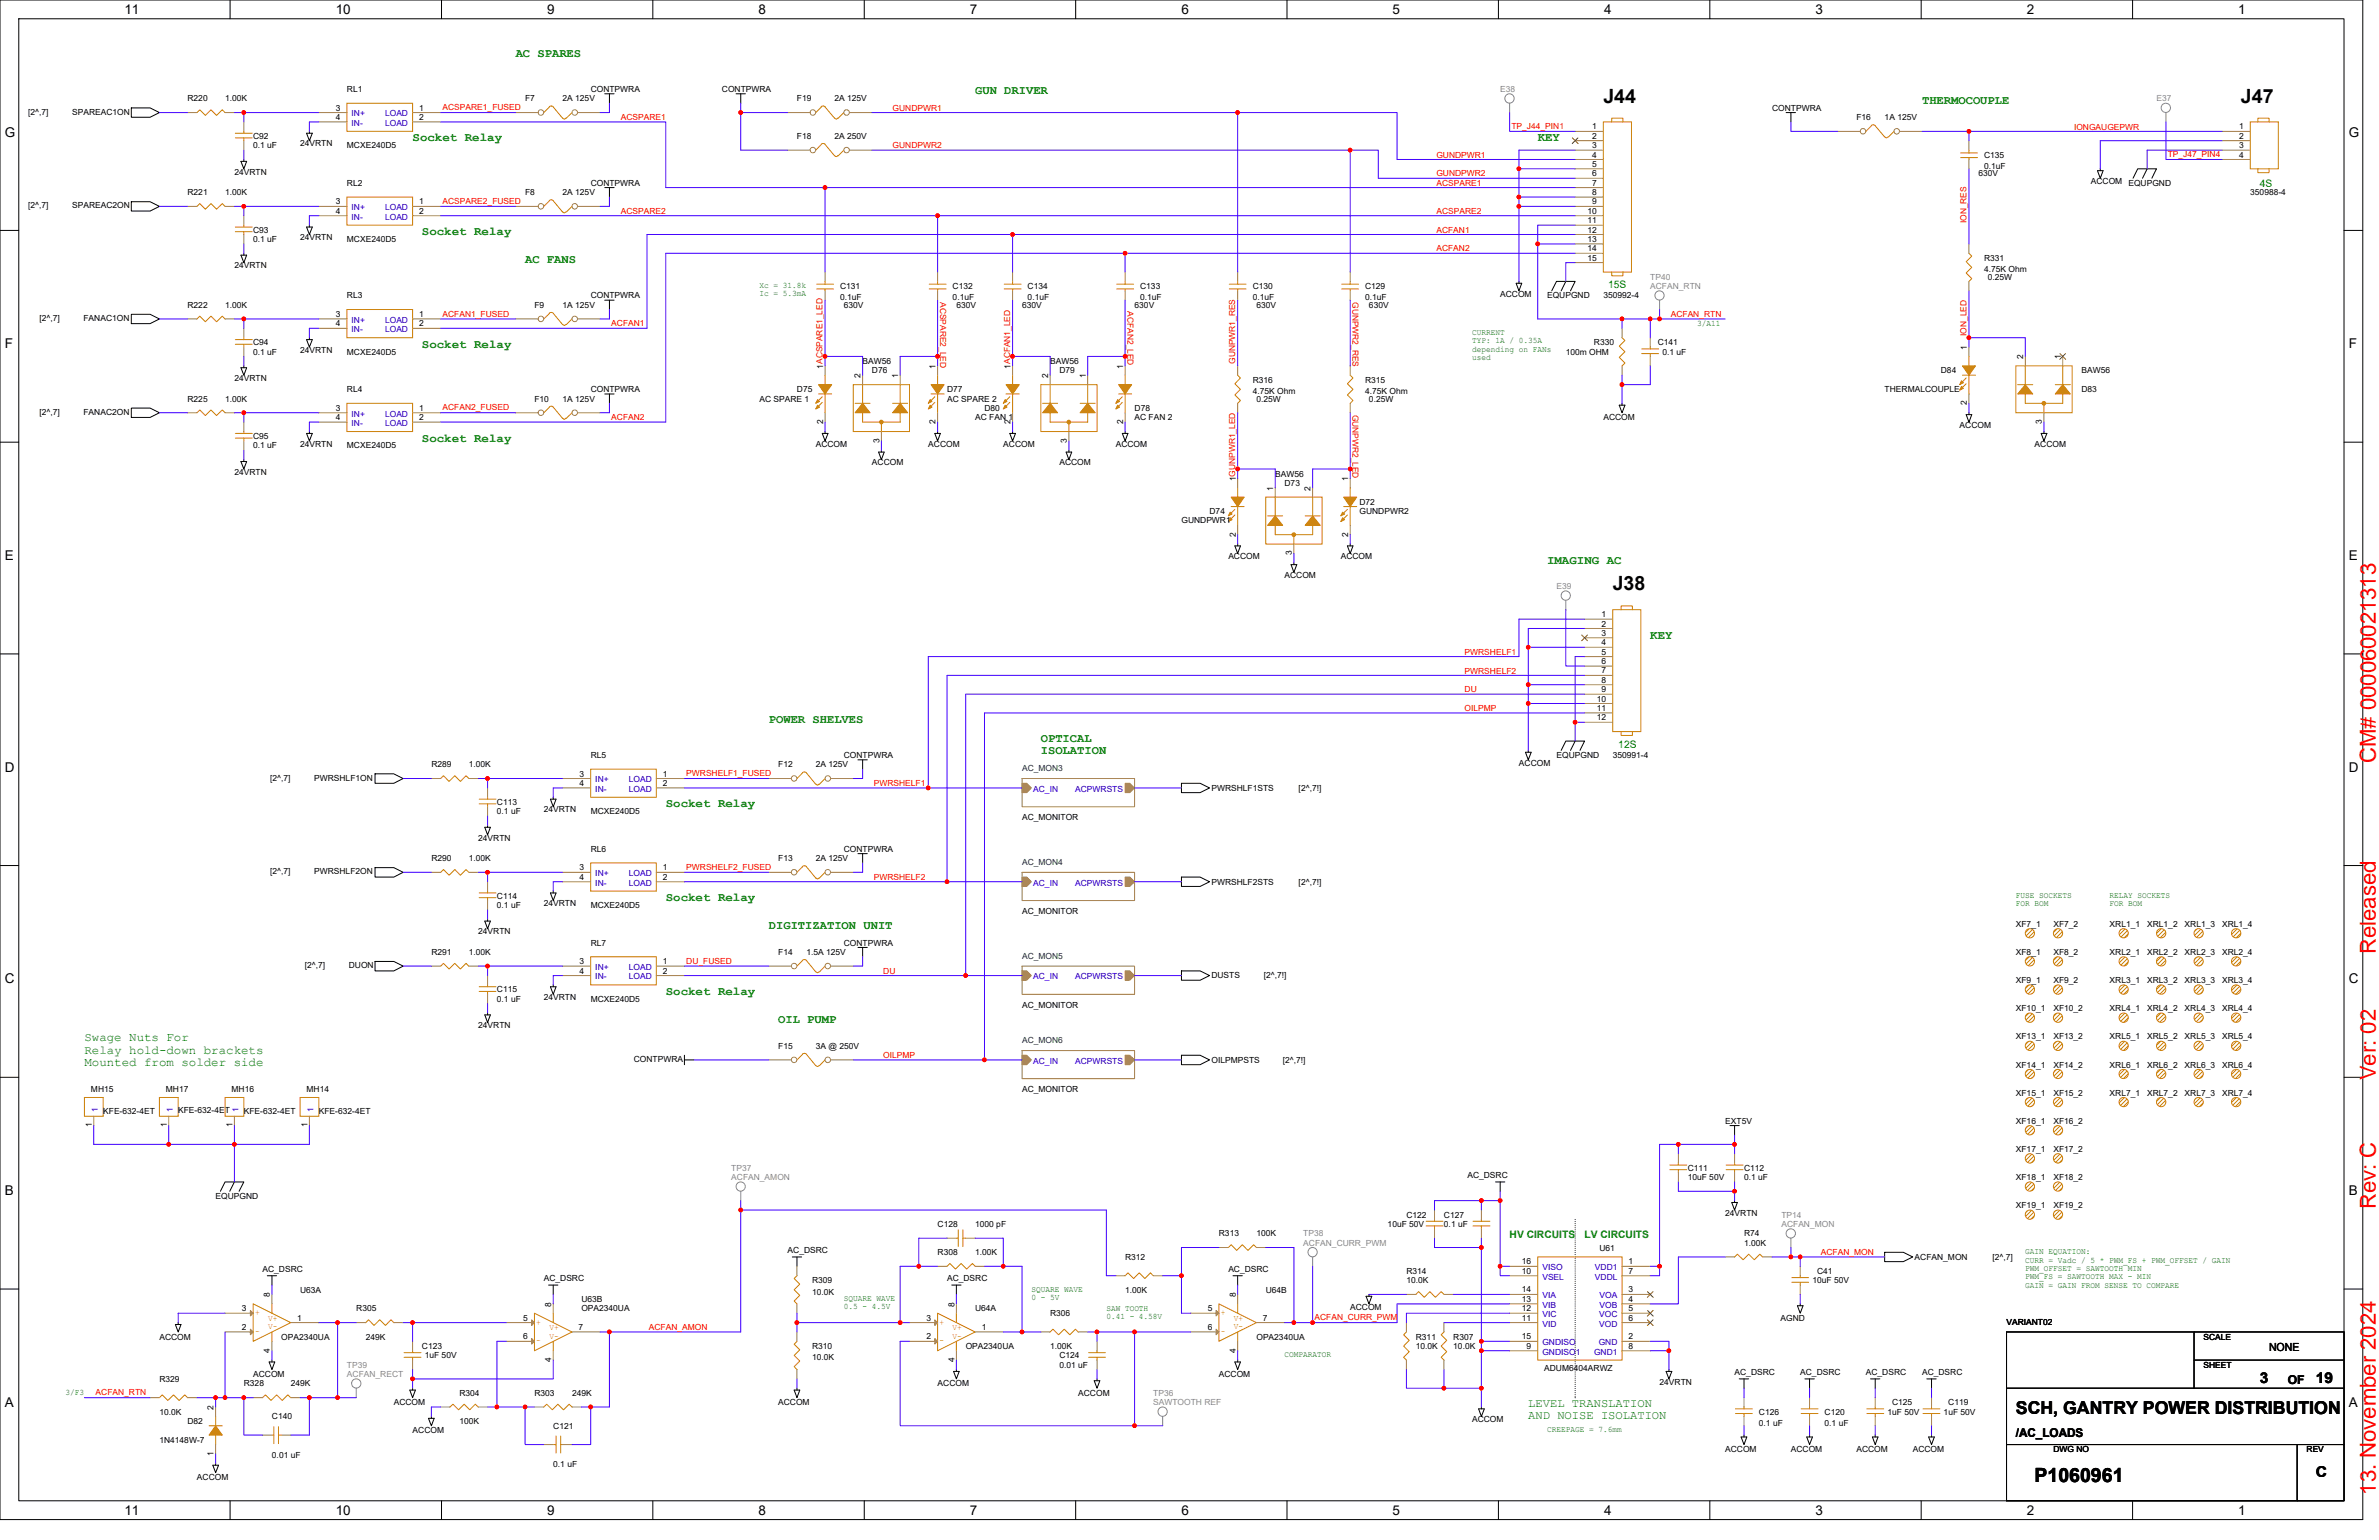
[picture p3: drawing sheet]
<svg xmlns="http://www.w3.org/2000/svg" width="432mm" height="279mm" viewBox="0 0 432 279" stroke-linecap="round" stroke-linejoin="round" font-family="sans-serif">
<defs><g id="words">
<g font-size="4" fill="#f00">
<text x="431.2" y="138.4" transform="rotate(-90 431.2 138.4)">CM# 000060021313</text>
<text x="431.2" y="173.1" transform="rotate(-90 431.2 173.1)">Released</text>
<text x="431.2" y="196" transform="rotate(-90 431.2 196)">Ver: 02</text>
<text x="431.2" y="219.3" transform="rotate(-90 431.2 219.3)">Rev: C</text>
<text x="431.2" y="271.2" transform="rotate(-90 431.2 271.2)">13. November 2024</text>
</g>
<g font-size="3.6">
<text x="291" y="18.6">J44</text>
<text x="406.7" y="18.6">J47</text>
<text x="292.7" y="107.1">J38</text>
<text x="369.3" y="268.8">P1060961</text>
</g>
<text font-size="3.2" x="365.9" y="256.6">SCH, GANTRY POWER DISTRIBUTION</text>
<g font-size="2.7">
<text x="410.1" y="251">3</text>
<text x="420.3" y="251">19</text>
<text x="420.3" y="268">C</text>
</g>
<g font-size="2.4">
<text x="22.6" y="2.5">11</text>
<text x="60.9" y="2.5">10</text>
<text x="99.3" y="2.5">9</text>
<text x="137.7" y="2.5">8</text>
<text x="176" y="2.5">7</text>
<text x="214.4" y="2.5">6</text>
<text x="252.8" y="2.5">5</text>
<text x="291.1" y="2.5">4</text>
<text x="329.5" y="2.5">3</text>
<text x="367.9" y="2.5">2</text>
<text x="406.3" y="2.5">1</text>
<text x=".9" y="24.8">G</text>
<text x="426.3" y="24.8">G</text>
<text x=".9" y="63.2">F</text>
<text x="426.3" y="63.2">F</text>
<text x=".9" y="101.6">E</text>
<text x="426.3" y="101.6">E</text>
<text x=".9" y="140">D</text>
<text x="426.3" y="140">D</text>
<text x=".9" y="178.4">C</text>
<text x="426.3" y="178.4">C</text>
<text x=".9" y="216.8">B</text>
<text x="426.3" y="216.8">B</text>
<text x=".9" y="255.2">A</text>
<text x="426.3" y="255.2">A</text>
<text x="22.6" y="274.8">11</text>
<text x="60.9" y="274.8">10</text>
<text x="99.3" y="274.8">9</text>
<text x="137.7" y="274.8">8</text>
<text x="176" y="274.8">7</text>
<text x="214.4" y="274.8">6</text>
<text x="252.8" y="274.8">5</text>
<text x="291.1" y="274.8">4</text>
<text x="329.5" y="274.8">3</text>
<text x="367.9" y="274.8">2</text>
<text x="406.3" y="274.8">1</text>
</g>
<g font-size="2.2" fill="#008000">
<text x="93.6" y="10.3">AC SPARES</text>
<text x="177" y="17.1">GUN DRIVER</text>
<text x="348.9" y="18.8">THERMOCOUPLE</text>
<text x="74.9" y="25.7">Socket Relay</text>
<text x="279.1" y="25.7">KEY</text>
<text x="76.6" y="42.7">Socket Relay</text>
<text x="95.3" y="47.8">AC FANS</text>
<text x="76.6" y="63.1">Socket Relay</text>
<text x="76.6" y="80.1">Socket Relay</text>
<text x="280.8" y="102.2">IMAGING AC</text>
<text x="299.5" y="115.8">KEY</text>
<text x="139.6" y="131.2">POWER SHELVES</text>
<text x="188.9" y="134.6">OPTICAL</text>
<text x="188.9" y="136.8">ISOLATION</text>
<text x="120.8" y="146.5">Socket Relay</text>
<text x="120.8" y="163.5">Socket Relay</text>
<text x="139.6" y="168.6">DIGITIZATION UNIT</text>
<text x="120.8" y="180.5">Socket Relay</text>
<text x="141.2" y="185.6">OIL PUMP</text>
<text x="15.3" y="188.9">Swage Nuts For</text>
<text x="15.3" y="191.1">Relay hold-down brackets</text>
<text x="15.3" y="193.3">Mounted from solder side</text>
<text x="277.4" y="255.3">LEVEL TRANSLATION</text>
<text x="277.4" y="257.5">AND NOISE ISOLATION</text>
</g>
<g font-size="2.2">
<text x="415.2" y="251.2">OF</text>
<text x="365.9" y="260.7">/AC_LOADS</text>
</g>
<text font-size="2" x="411.8" y="245.2">NONE</text>
<g font-size="1.9" fill="#008000">
<text x="410.1" y="34">4S</text>
<text x="291.9" y="52.2">15S</text>
<text x="293.7" y="135.8">12S</text>
<text x="274" y="224.7">HV CIRCUITS</text>
<text x="287.6" y="224.7">LV CIRCUITS</text>
</g>
<g font-size="1.5">
<text x="63" y="16.7">RL1</text>
<text x="107.2" y="16.7">CONTPWRA</text>
<text x="131" y="16.7">CONTPWRA</text>
<text x="5.1" y="20.8">[2^,7]</text>
<text x="13.1" y="20.8">SPAREAC1ON</text>
<text x="34" y="18.4">R220</text>
<text x="40.9" y="18.4">1.00K</text>
<text x="60.9" y="20.1">3</text>
<text x="60.9" y="21.8">4</text>
<text x="76.1" y="20.1">1</text>
<text x="76.1" y="21.8">2</text>
<text x="95.3" y="18.4">F7</text>
<text x="102.1" y="18.4">2A 125V</text>
<text x="144.7" y="18.4">F19</text>
<text x="151.5" y="18.4">2A 125V</text>
<text x="289" y="23.5">1</text>
<text x="321.6" y="20.1">CONTPWRA</text>
<text x="337" y="21.8">F16</text>
<text x="342.1" y="21.8">1A 125V</text>
<text x="406.4" y="23.5">1</text>
<text x="46" y="25.2">C92</text>
<text x="46" y="26.9">0.1 uF</text>
<text x="54.5" y="26.6">24VRTN</text>
<text x="63" y="26.9">MCXE240D5</text>
<text x="144.7" y="25.2">F18</text>
<text x="151.5" y="25.2">2A 250V</text>
<text x="289" y="25.2">2</text>
<text x="289" y="26.9">3</text>
<text x="289" y="28.6">4</text>
<text x="360.1" y="28.6">C135</text>
<text x="406.4" y="25.2">2</text>
<text x="406.4" y="26.9">3</text>
<text x="406.4" y="28.6">4</text>
<text x="34" y="35.4">R221</text>
<text x="40.9" y="35.4">1.00K</text>
<text x="42.5" y="31.7">24VRTN</text>
<text x="63" y="33.7">RL2</text>
<text x="95.3" y="35.4">F8</text>
<text x="102.1" y="35.4">2A 125V</text>
<text x="107.2" y="33.7">CONTPWRA</text>
<text x="289" y="30.3">5</text>
<text x="289" y="32">6</text>
<text x="289" y="33.7">7</text>
<text x="289" y="35.4">8</text>
<text x="359.1" y="32">630V</text>
<text x="360.1" y="30.6">0.1uF</text>
<text x="379.5" y="33.4">ACCOM</text>
<text x="386.3" y="33.7">EQUPGND</text>
<text x="408.4" y="35.4">350988-4</text>
<text x="5.1" y="37.8">[2^,7]</text>
<text x="13.1" y="37.8">SPAREAC2ON</text>
<text x="60.9" y="37.1">3</text>
<text x="60.9" y="38.8">4</text>
<text x="76.1" y="37.1">1</text>
<text x="76.1" y="38.8">2</text>
<text x="288.1" y="38.8">10</text>
<text x="288.1" y="40.5">11</text>
<text x="289" y="37.1">9</text>
<text x="46" y="42.2">C93</text>
<text x="46" y="43.9">0.1 uF</text>
<text x="54.5" y="43.6">24VRTN</text>
<text x="63" y="43.9">MCXE240D5</text>
<text x="288.1" y="42.2">12</text>
<text x="288.1" y="43.9">13</text>
<text x="288.1" y="45.6">14</text>
<text x="288.1" y="47.3">15</text>
<text x="360.1" y="47.3">R331</text>
<text x="42.5" y="48.7">24VRTN</text>
<text x="152.5" y="52.4">C131</text>
<text x="172.9" y="52.4">C132</text>
<text x="186.5" y="52.4">C134</text>
<text x="206.9" y="52.4">C133</text>
<text x="227.4" y="52.4">C130</text>
<text x="247.8" y="52.4">C129</text>
<text x="272.3" y="53.8">ACCOM</text>
<text x="360.1" y="49.4">4.75K Ohm</text>
<text x="360.8" y="50.7">0.25W</text>
<text x="7.2" y="58.2">[2^,7]</text>
<text x="15.2" y="58.2">FANAC1ON</text>
<text x="34" y="55.8">R222</text>
<text x="40.9" y="55.8">1.00K</text>
<text x="60.9" y="57.5">3</text>
<text x="60.9" y="59.2">4</text>
<text x="63" y="54.1">RL3</text>
<text x="76.1" y="57.5">1</text>
<text x="76.1" y="59.2">2</text>
<text x="97" y="55.8">F9</text>
<text x="102.1" y="55.8">1A 125V</text>
<text x="107.2" y="54.1">CONTPWRA</text>
<text x="152.5" y="54.5">0.1uF</text>
<text x="153.2" y="55.8">630V</text>
<text x="172.9" y="54.5">0.1uF</text>
<text x="173.6" y="55.8">630V</text>
<text x="185.5" y="55.8">630V</text>
<text x="186.5" y="54.5">0.1uF</text>
<text x="205.9" y="55.8">630V</text>
<text x="206.9" y="54.5">0.1uF</text>
<text x="227.4" y="54.5">0.1uF</text>
<text x="228" y="55.8">630V</text>
<text x="247.8" y="54.5">0.1uF</text>
<text x="248.5" y="55.8">630V</text>
<text x="280.8" y="54.1">EQUPGND</text>
<text x="291" y="54.1">350992-4</text>
<text x="46" y="62.7">C94</text>
<text x="46" y="64.3">0.1 uF</text>
<text x="54.5" y="64">24VRTN</text>
<text x="63" y="64.3">MCXE240D5</text>
<text x="284.2" y="64.3">100m OHM</text>
<text x="289.3" y="62.7">R330</text>
<text x="300.9" y="62.7">C141</text>
<text x="301.7" y="64.3">0.1 uF</text>
<text x="357" y="63.5" transform="rotate(-90 357 63.5)">1</text>
<text x="367.2" y="65.2" transform="rotate(-90 367.2 65.2)">2</text>
<text x="374" y="65.2" transform="rotate(-90 374 65.2)">1</text>
<text x="42.5" y="69.1">24VRTN</text>
<text x="63" y="71.2">RL4</text>
<text x="107.2" y="71.2">CONTPWRA</text>
<text x="144.7" y="71.2">D75</text>
<text x="149.4" y="66.9" transform="rotate(-90 149.4 66.9)">1ACSPARE1_LED</text>
<text x="156.2" y="68.6" transform="rotate(-90 156.2 68.6)">2</text>
<text x="156.6" y="66">BAW56</text>
<text x="158.3" y="67.8">D76</text>
<text x="163" y="68.6" transform="rotate(-90 163 68.6)">1</text>
<text x="169.8" y="66.9" transform="rotate(-90 169.8 66.9)">1</text>
<text x="171.9" y="71.2">D77</text>
<text x="183.4" y="66.9" transform="rotate(-90 183.4 66.9)">1ACFAN1_LED</text>
<text x="190.2" y="68.6" transform="rotate(-90 190.2 68.6)">2</text>
<text x="190.6" y="66">BAW56</text>
<text x="192.3" y="67.8">D79</text>
<text x="197.1" y="68.6" transform="rotate(-90 197.1 68.6)">1</text>
<text x="203.9" y="66.9" transform="rotate(-90 203.9 66.9)">1</text>
<text x="227.4" y="69.4">R316</text>
<text x="227.4" y="71.5">4.75K Ohm</text>
<text x="247.8" y="69.4">R315</text>
<text x="247.8" y="71.5">4.75K Ohm</text>
<text x="342.1" y="71.2">THERMALCOUPLE</text>
<text x="352.3" y="67.8">D84</text>
<text x="377.8" y="71.2">D83</text>
<text x="377.8" y="67.8">BAW56</text>
<text x="7.2" y="75.2">[2^,7]</text>
<text x="15.2" y="75.2">FANAC2ON</text>
<text x="34" y="72.9">R225</text>
<text x="40.9" y="72.9">1.00K</text>
<text x="60.9" y="74.5">3</text>
<text x="60.9" y="76.2">4</text>
<text x="76.1" y="74.5">1</text>
<text x="76.1" y="76.2">2</text>
<text x="97" y="72.9">F10</text>
<text x="102.1" y="72.9">1A 125V</text>
<text x="137.9" y="72.9">AC SPARE 1</text>
<text x="149.4" y="76.9" transform="rotate(-90 149.4 76.9)">2</text>
<text x="169.8" y="76.9" transform="rotate(-90 169.8 76.9)">2</text>
<text x="171.9" y="72.9">AC SPARE 2</text>
<text x="177" y="76.3">AC FAN 1</text>
<text x="178.7" y="74.5">D80</text>
<text x="183.4" y="76.9" transform="rotate(-90 183.4 76.9)">2</text>
<text x="203.9" y="76.9" transform="rotate(-90 203.9 76.9)">2</text>
<text x="205.9" y="74.5">D78</text>
<text x="205.9" y="76.3">AC FAN 2</text>
<text x="228" y="72.9">0.25W</text>
<text x="248.5" y="72.9">0.25W</text>
<text x="291" y="76.3">ACCOM</text>
<text x="355.7" y="77.6">ACCOM</text>
<text x="357" y="73.5" transform="rotate(-90 357 73.5)">2</text>
<text x="370.6" y="76.9" transform="rotate(-90 370.6 76.9)">3</text>
<text x="46" y="79.7">C95</text>
<text x="46" y="81.4">0.1 uF</text>
<text x="54.5" y="81">24VRTN</text>
<text x="63" y="81.4">MCXE240D5</text>
<text x="148.1" y="81">ACCOM</text>
<text x="159.6" y="80.3" transform="rotate(-90 159.6 80.3)">3</text>
<text x="168.5" y="81">ACCOM</text>
<text x="182.1" y="81">ACCOM</text>
<text x="193.7" y="80.3" transform="rotate(-90 193.7 80.3)">3</text>
<text x="202.5" y="81">ACCOM</text>
<text x="369.3" y="81">ACCOM</text>
<text x="42.5" y="86.1">24VRTN</text>
<text x="158.3" y="84.4">ACCOM</text>
<text x="192.3" y="84.4">ACCOM</text>
<text x="224.3" y="87.3" transform="rotate(-90 224.3 87.3)">1GUNPWR1_LED</text>
<text x="231.1" y="89" transform="rotate(-90 231.1 89)">1</text>
<text x="231.5" y="86.5">BAW56</text>
<text x="233.2" y="88.2">D73</text>
<text x="237.9" y="89" transform="rotate(-90 237.9 89)">2</text>
<text x="244.7" y="87.3" transform="rotate(-90 244.7 87.3)">1</text>
<text x="214.4" y="95">GUNDPWR1</text>
<text x="219.5" y="93.3">D74</text>
<text x="246.8" y="91.6">D72</text>
<text x="246.8" y="93.3">GUNDPWR2</text>
<text x="222.9" y="101.5">ACCOM</text>
<text x="224.3" y="97.3" transform="rotate(-90 224.3 97.3)">2</text>
<text x="234.5" y="100.7" transform="rotate(-90 234.5 100.7)">3</text>
<text x="243.4" y="101.5">ACCOM</text>
<text x="244.7" y="97.3" transform="rotate(-90 244.7 97.3)">2</text>
<text x="233.2" y="104.9">ACCOM</text>
<text x="290.7" y="112">1</text>
<text x="290.7" y="113.7">2</text>
<text x="290.7" y="115.4">3</text>
<text x="290.7" y="117.1">4</text>
<text x="290.7" y="118.8">5</text>
<text x="290.7" y="120.5">6</text>
<text x="290.7" y="122.2">7</text>
<text x="290.7" y="123.9">8</text>
<text x="290.7" y="125.6">9</text>
<text x="289.8" y="127.3">10</text>
<text x="289.8" y="129">11</text>
<text x="289.8" y="130.7">12</text>
<text x="107.2" y="137.5">RL5</text>
<text x="153.2" y="137.5">CONTPWRA</text>
<text x="282.5" y="137.5">EQUPGND</text>
<text x="292.7" y="137.5">350991-4</text>
<text x="49" y="141.6">[2^,7]</text>
<text x="57" y="141.6">PWRSHLF1ON</text>
<text x="78.3" y="139.2">R289</text>
<text x="85.1" y="139.2">1.00K</text>
<text x="105.2" y="140.9">3</text>
<text x="105.2" y="142.6">4</text>
<text x="120.3" y="140.9">1</text>
<text x="120.3" y="142.6">2</text>
<text x="141.2" y="139.2">F12</text>
<text x="148.1" y="139.2">2A 125V</text>
<text x="219.9" y="143.5">PWRSHLF1STS</text>
<text x="235.7" y="143.5">[2^,7!]</text>
<text x="275.7" y="138.9">ACCOM</text>
<text x="90.2" y="146">C113</text>
<text x="90.2" y="147.7">0.1 uF</text>
<text x="98.7" y="147.4">24VRTN</text>
<text x="107.2" y="147.7">MCXE240D5</text>
<text x="185.5" y="148.8">AC_MONITOR</text>
<text x="86.8" y="152.5">24VRTN</text>
<text x="107.2" y="154.5">RL6</text>
<text x="153.2" y="154.5">CONTPWRA</text>
<text x="49" y="158.6">[2^,7]</text>
<text x="57" y="158.6">PWRSHLF2ON</text>
<text x="78.3" y="156.3">R290</text>
<text x="85.1" y="156.3">1.00K</text>
<text x="105.2" y="157.9">3</text>
<text x="105.2" y="159.6">4</text>
<text x="120.3" y="157.9">1</text>
<text x="120.3" y="159.6">2</text>
<text x="141.2" y="156.3">F13</text>
<text x="148.1" y="156.3">2A 125V</text>
<text x="219.9" y="160.5">PWRSHLF2STS</text>
<text x="235.7" y="160.5">[2^,7!]</text>
<text x="90.2" y="163">C114</text>
<text x="90.2" y="164.8">0.1 uF</text>
<text x="98.7" y="164.4">24VRTN</text>
<text x="107.2" y="164.8">MCXE240D5</text>
<text x="185.5" y="165.8">AC_MONITOR</text>
<text x="78.3" y="173.3">R291</text>
<text x="85.1" y="173.3">1.00K</text>
<text x="86.8" y="169.5">24VRTN</text>
<text x="107.2" y="171.6">RL7</text>
<text x="141.2" y="173.3">F14</text>
<text x="146.4" y="173.3">1.5A 125V</text>
<text x="153.2" y="171.6">CONTPWRA</text>
<text x="365.9" y="173.3">XF8_1</text>
<text x="365.9" y="168.1">XF7_1</text>
<text x="372.7" y="168.1">XF7_2</text>
<text x="372.7" y="173.3">XF8_2</text>
<text x="382.9" y="173.3">XRL2_1</text>
<text x="382.9" y="168.1">XRL1_1</text>
<text x="389.7" y="168.1">XRL1_2</text>
<text x="389.7" y="173.3">XRL2_2</text>
<text x="396.5" y="168.1">XRL1_3</text>
<text x="396.5" y="173.3">XRL2_3</text>
<text x="403.3" y="168.1">XRL1_4</text>
<text x="403.3" y="173.3">XRL2_4</text>
<text x="55.3" y="175.6">[2^,7]</text>
<text x="63.3" y="175.6">DUON</text>
<text x="105.2" y="174.9">3</text>
<text x="105.2" y="176.6">4</text>
<text x="120.3" y="174.9">1</text>
<text x="120.3" y="176.6">2</text>
<text x="219.9" y="177.5">DUSTS</text>
<text x="229.4" y="177.5">[2^,7!]</text>
<text x="365.9" y="178.4">XF9_1</text>
<text x="372.7" y="178.4">XF9_2</text>
<text x="382.9" y="178.4">XRL3_1</text>
<text x="389.7" y="178.4">XRL3_2</text>
<text x="396.5" y="178.4">XRL3_3</text>
<text x="403.3" y="178.4">XRL3_4</text>
<text x="90.2" y="180.1">C115</text>
<text x="90.2" y="181.8">0.1 uF</text>
<text x="98.7" y="181.4">24VRTN</text>
<text x="107.2" y="181.8">MCXE240D5</text>
<text x="185.5" y="182.8">AC_MONITOR</text>
<text x="365.9" y="183.5">XF10_1</text>
<text x="372.7" y="183.5">XF10_2</text>
<text x="382.9" y="183.5">XRL4_1</text>
<text x="389.7" y="183.5">XRL4_2</text>
<text x="396.5" y="183.5">XRL4_3</text>
<text x="403.3" y="183.5">XRL4_4</text>
<text x="86.8" y="186.5">24VRTN</text>
<text x="141.2" y="190.3">F15</text>
<text x="148.1" y="190.3">3A @ 250V</text>
<text x="365.9" y="188.6">XF13_1</text>
<text x="372.7" y="188.6">XF13_2</text>
<text x="382.9" y="188.6">XRL5_1</text>
<text x="389.7" y="188.6">XRL5_2</text>
<text x="396.5" y="188.6">XRL5_3</text>
<text x="403.3" y="188.6">XRL5_4</text>
<text x="115" y="192.7">CONTPWRA</text>
<text x="219.9" y="192.8">OILPMPSTS</text>
<text x="232.8" y="192.8">[2^,7!]</text>
<text x="365.9" y="193.7">XF14_1</text>
<text x="372.7" y="193.7">XF14_2</text>
<text x="382.9" y="193.7">XRL6_1</text>
<text x="389.7" y="193.7">XRL6_2</text>
<text x="396.5" y="193.7">XRL6_3</text>
<text x="403.3" y="193.7">XRL6_4</text>
<text x="16.5" y="198.1">MH15</text>
<text x="18.7" y="202.2">KFE-632-4ET</text>
<text x="30.1" y="198.1">MH17</text>
<text x="32.3" y="202">KFE-632-4ET</text>
<text x="42" y="198.1">MH16</text>
<text x="44.3" y="202.2">KFE-632-4ET</text>
<text x="55.6" y="198.1">MH14</text>
<text x="57.9" y="202.2">KFE-632-4ET</text>
<text x="185.5" y="198.1">AC_MONITOR</text>
<text x="313.1" y="203.9">EXT5V</text>
<text x="365.9" y="203.9">XF16_1</text>
<text x="365.9" y="198.8">XF15_1</text>
<text x="372.7" y="198.8">XF15_2</text>
<text x="372.7" y="203.9">XF16_2</text>
<text x="382.9" y="198.8">XRL7_1</text>
<text x="389.7" y="198.8">XRL7_2</text>
<text x="396.5" y="198.8">XRL7_3</text>
<text x="403.3" y="198.8">XRL7_4</text>
<text x="16.7" y="204.6" transform="rotate(-90 16.7 204.6)">1</text>
<text x="30.3" y="204.6" transform="rotate(-90 30.3 204.6)">1</text>
<text x="42.2" y="204.6" transform="rotate(-90 42.2 204.6)">1</text>
<text x="55.8" y="204.6" transform="rotate(-90 55.8 204.6)">1</text>
<text x="365.9" y="209">XF17_1</text>
<text x="372.7" y="209">XF17_2</text>
<text x="266.3" y="213.8">AC_DSRC</text>
<text x="306.3" y="212.4">C111</text>
<text x="306.3" y="214.1">10uF 50V</text>
<text x="316.5" y="212.4">C112</text>
<text x="316.5" y="214.1">0.1 uF</text>
<text x="365.9" y="214.1">XF18_1</text>
<text x="372.7" y="214.1">XF18_2</text>
<text x="39.1" y="217.5">EQUPGND</text>
<text x="255.3" y="220.9">C122</text>
<text x="262.1" y="220.9">C127</text>
<text x="313.1" y="220.6">24VRTN</text>
<text x="365.9" y="219.2">XF19_1</text>
<text x="372.7" y="219.2">XF19_2</text>
<text x="143" y="227.4">AC_DSRC</text>
<text x="170.2" y="227.7">R308</text>
<text x="170.2" y="222.6">C128</text>
<text x="177" y="227.7">1.00K</text>
<text x="177" y="222.6">1000 pF</text>
<text x="221.2" y="224.3">R313</text>
<text x="228" y="224.3">100K</text>
<text x="251.9" y="222.6">10uF 50V</text>
<text x="262.1" y="222.6">0.1 uF</text>
<text x="290.3" y="227">U61</text>
<text x="316.5" y="224.3">R74</text>
<text x="316.5" y="226">1.00K</text>
<text x="47.6" y="230.8">AC_DSRC</text>
<text x="98.7" y="232.5">AC_DSRC</text>
<text x="147.4" y="232.8">R309</text>
<text x="171.9" y="232.5">AC_DSRC</text>
<text x="204.2" y="228.6">R312</text>
<text x="222.9" y="230.8">AC_DSRC</text>
<text x="255.3" y="231.1">R314</text>
<text x="255.3" y="232.8">10.0K</text>
<text x="276.2" y="229.4">16</text>
<text x="276.2" y="231.1">10</text>
<text x="295.6" y="229.4">1</text>
<text x="295.6" y="231.1">7</text>
<text x="329" y="232.8">10uF 50V</text>
<text x="329.8" y="231.1">C41</text>
<text x="347.5" y="228.6">ACFAN_MON</text>
<text x="361.6" y="228.6">[2^,7]</text>
<text x="43.9" y="237.9">3</text>
<text x="49" y="235.4" transform="rotate(-90 49 235.4)">8</text>
<text x="54" y="239.6">1</text>
<text x="54.5" y="234.5">U63A</text>
<text x="64.7" y="237.9">R305</text>
<text x="95" y="239.6">5</text>
<text x="100.1" y="237.1" transform="rotate(-90 100.1 237.1)">8</text>
<text x="105.5" y="236.2">U63B</text>
<text x="105.5" y="237.9">OPA2340UA</text>
<text x="147.4" y="234.9">10.0K</text>
<text x="168.1" y="239.6">3</text>
<text x="173.2" y="237.1" transform="rotate(-90 173.2 237.1)">8</text>
<text x="177" y="237.9">U64A</text>
<text x="190.6" y="238.8">R306</text>
<text x="204.2" y="234.5">1.00K</text>
<text x="219.2" y="237.9">5</text>
<text x="224.3" y="235.4" transform="rotate(-90 224.3 235.4)">8</text>
<text x="229.2" y="239.6">7</text>
<text x="229.7" y="234.5">U64B</text>
<text x="245.1" y="237.6">ACCOM</text>
<text x="276.2" y="234.5">14</text>
<text x="276.2" y="236.2">13</text>
<text x="276.2" y="237.9">12</text>
<text x="276.2" y="239.6">11</text>
<text x="295.6" y="237.9">5</text>
<text x="295.6" y="239.6">6</text>
<text x="295.6" y="234.5">3</text>
<text x="295.6" y="236.2">4</text>
<text x="323.2" y="239.6">AGND</text>
<text x="28.9" y="243">ACCOM</text>
<text x="43.9" y="241.3">2</text>
<text x="49" y="245.4" transform="rotate(-90 49 245.4)">4</text>
<text x="51.1" y="243">OPA2340UA</text>
<text x="66.4" y="243">249K</text>
<text x="76.6" y="244.7">C123</text>
<text x="95" y="243">6</text>
<text x="105" y="241.3">7</text>
<text x="147.4" y="244.7">R310</text>
<text x="168.1" y="243">2</text>
<text x="175.3" y="244.7">OPA2340UA</text>
<text x="178.2" y="241.3">1</text>
<text x="190.6" y="244.7">1.00K</text>
<text x="219.2" y="241.3">6</text>
<text x="224.3" y="245.4" transform="rotate(-90 224.3 245.4)">4</text>
<text x="228" y="243">OPA2340UA</text>
<text x="257" y="243">R311</text>
<text x="257" y="244.7">10.0K</text>
<text x="263.8" y="243">R307</text>
<text x="263.8" y="244.7">10.0K</text>
<text x="276.2" y="243">15</text>
<text x="277.1" y="244.7">9</text>
<text x="295.6" y="243">2</text>
<text x="295.6" y="244.7">8</text>
<text x="364.2" y="240.5">VARIANT02</text>
<text x="399.9" y="243">SCALE</text>
<text x="28.9" y="250.7">R329</text>
<text x="44.3" y="251.5">R328</text>
<text x="46" y="249.9">ACCOM</text>
<text x="52.8" y="251.5">249K</text>
<text x="77.1" y="246.4">1uF 50V</text>
<text x="100.1" y="247.1" transform="rotate(-90 100.1 247.1)">4</text>
<text x="147.4" y="246.8">10.0K</text>
<text x="170.2" y="251.5">ACCOM</text>
<text x="173.2" y="247.1" transform="rotate(-90 173.2 247.1)">4</text>
<text x="192.3" y="246.4">C124</text>
<text x="192.3" y="248.1">0.01 uF</text>
<text x="221.2" y="249.9">ACCOM</text>
<text x="280.3" y="248.8">ADUM6404ARWZ</text>
<text x="301.2" y="251.2">24VRTN</text>
<text x="314.8" y="249.5">AC_DSRC</text>
<text x="326.7" y="249.5">AC_DSRC</text>
<text x="338.7" y="249.5">AC_DSRC</text>
<text x="348.9" y="249.5">AC_DSRC</text>
<text x="399.9" y="248.1">SHEET</text>
<text x="28.9" y="256.6">10.0K</text>
<text x="38.8" y="255.8" transform="rotate(-90 38.8 255.8)">2</text>
<text x="49.4" y="257.5">C140</text>
<text x="71.5" y="255">ACCOM</text>
<text x="83.4" y="253.2">R304</text>
<text x="97" y="253.2">R303</text>
<text x="103.8" y="253.2">249K</text>
<text x="141.2" y="255">ACCOM</text>
<text x="195.7" y="253.2">ACCOM</text>
<text x="319.3" y="256.6">C126</text>
<text x="331.2" y="256.6">C120</text>
<text x="342.6" y="256.6">1uF 50V</text>
<text x="343.4" y="255">C125</text>
<text x="352.8" y="256.6">1uF 50V</text>
<text x="353.6" y="255">C119</text>
<text x="28.9" y="261.7">1N4148W-7</text>
<text x="34" y="258.4">D82</text>
<text x="74.9" y="260.1">ACCOM</text>
<text x="83.4" y="258.4">100K</text>
<text x="100.4" y="259.2">C121</text>
<text x="267.2" y="258">ACCOM</text>
<text x="313.1" y="263.5">ACCOM</text>
<text x="319.3" y="258.7">0.1 uF</text>
<text x="325.1" y="263.5">ACCOM</text>
<text x="331.2" y="258.7">0.1 uF</text>
<text x="337" y="263.5">ACCOM</text>
<text x="347.2" y="263.5">ACCOM</text>
<text x="372.7" y="263.5">DWG NO</text>
<text x="418.7" y="263.5">REV</text>
<text x="35.8" y="268.6">ACCOM</text>
<text x="38.8" y="264.1" transform="rotate(-90 38.8 264.1)">1</text>
<text x="49.4" y="264.5">0.01 uF</text>
<text x="100.4" y="266.2">0.1 uF</text>
</g>
<g font-size="1.5" fill="#878787">
<text x="272.3" y="16.7">E38</text>
<text x="391.4" y="18.4">E37</text>
<text x="299.5" y="50.7">TP40</text>
<text x="299.5" y="52.4">ACFAN_RTN</text>
<text x="282.5" y="106.9">E39</text>
<text x="132.7" y="212.4">TP37</text>
<text x="132.7" y="214.1">ACFAN_AMON</text>
<text x="323.3" y="220.9">TP14</text>
<text x="236.6" y="224.3">TP38</text>
<text x="236.6" y="226">ACFAN_CURR_PWM</text>
<text x="323.3" y="222.6">ACFAN_MON</text>
<text x="63" y="248.1">TP39</text>
<text x="63" y="249.9">ACFAN_RECT</text>
<text x="209.3" y="253.2">TP36</text>
<text x="209.3" y="255">SAWTOOTH REF</text>
</g>
<g font-size="1.5" fill="#00c">
<text x="63.8" y="21.1">IN+</text>
<text x="63.8" y="22.8">IN-</text>
<text x="69.9" y="21.1">LOAD</text>
<text x="69.9" y="22.8">LOAD</text>
<text x="63.8" y="38.1">IN+</text>
<text x="63.8" y="39.8">IN-</text>
<text x="69.9" y="38.1">LOAD</text>
<text x="69.9" y="39.8">LOAD</text>
<text x="63.8" y="58.6">IN+</text>
<text x="69.9" y="58.6">LOAD</text>
<text x="63.8" y="60.3">IN-</text>
<text x="69.9" y="60.3">LOAD</text>
<text x="63.8" y="75.6">IN+</text>
<text x="63.8" y="77.3">IN-</text>
<text x="69.9" y="75.6">LOAD</text>
<text x="69.9" y="77.3">LOAD</text>
<text x="108.1" y="141.9">IN+</text>
<text x="108.1" y="143.7">IN-</text>
<text x="114.1" y="141.9">LOAD</text>
<text x="114.1" y="143.7">LOAD</text>
<text x="187.5" y="143.7">AC_IN</text>
<text x="195.2" y="143.7">ACPWRSTS</text>
<text x="108.1" y="159">IN+</text>
<text x="108.1" y="160.7">IN-</text>
<text x="114.1" y="159">LOAD</text>
<text x="114.1" y="160.7">LOAD</text>
<text x="187.5" y="160.7">AC_IN</text>
<text x="195.2" y="160.7">ACPWRSTS</text>
<text x="108.1" y="176">IN+</text>
<text x="108.1" y="177.7">IN-</text>
<text x="114.1" y="176">LOAD</text>
<text x="114.1" y="177.7">LOAD</text>
<text x="187.5" y="177.7">AC_IN</text>
<text x="195.2" y="177.7">ACPWRSTS</text>
<text x="187.5" y="193">AC_IN</text>
<text x="195.2" y="193">ACPWRSTS</text>
<text x="17.7" y="201.7" transform="rotate(-90 17.7 201.7)">1</text>
<text x="31.3" y="201.7" transform="rotate(-90 31.3 201.7)">1</text>
<text x="43.3" y="201.7" transform="rotate(-90 43.3 201.7)">1</text>
<text x="56.9" y="201.7" transform="rotate(-90 56.9 201.7)">1</text>
<text x="280" y="230.4">VISO</text>
<text x="280" y="232.2">VSEL</text>
<text x="289.5" y="230.4">VDD1</text>
<text x="289.5" y="232.2">VDDL</text>
<text x="280" y="235.5">VIA</text>
<text x="280" y="237.3">VIB</text>
<text x="280" y="239">VIC</text>
<text x="290.3" y="239">VOC</text>
<text x="290.3" y="235.5">VOA</text>
<text x="290.3" y="237.3">VOB</text>
<text x="280" y="240.7">VID</text>
<text x="280" y="244.1">GNDISO</text>
<text x="280" y="245.8">GNDISO1</text>
<text x="289.3" y="245.8">GND1</text>
<text x="290.2" y="244.1">GND</text>
<text x="290.3" y="240.7">VOD</text>
</g>
<g font-size="1.5" fill="#f00">
<text x="80.3" y="20">ACSPARE1_FUSED</text>
<text x="112.7" y="21.8">ACSPARE1</text>
<text x="162" y="20.1">GUNDPWR1</text>
<text x="274.3" y="23.4">TP_J44_PIN1</text>
<text x="376.4" y="23.5">IONGAUGEPWR</text>
<text x="162" y="26.9">GUNDPWR2</text>
<text x="260.7" y="28.6">GUNDPWR1</text>
<text x="393.5" y="28.5">TP_J47_PIN4</text>
<text x="260.7" y="32">GUNDPWR2</text>
<text x="260.7" y="33.7">ACSPARE1</text>
<text x="80.3" y="37">ACSPARE2_FUSED</text>
<text x="112.7" y="38.8">ACSPARE2</text>
<text x="260.7" y="38.8">ACSPARE2</text>
<text x="356.9" y="40.5" transform="rotate(-90 356.9 40.5)">ION_RES</text>
<text x="260.7" y="42.2">ACFAN1</text>
<text x="260.7" y="45.6">ACFAN2</text>
<text x="80.3" y="57.4">ACFAN1_FUSED</text>
<text x="111" y="59.2">ACFAN1</text>
<text x="170.6" y="54.8" transform="rotate(90 170.6 54.8)">ACSPARE2_LED</text>
<text x="204.7" y="56.5" transform="rotate(90 204.7 56.5)">ACFAN2_LED</text>
<text x="245.5" y="54.8" transform="rotate(90 245.5 54.8)">GUNPWR2_RES</text>
<text x="303.3" y="57.4">ACFAN_RTN</text>
<text x="356.9" y="60.9" transform="rotate(-90 356.9 60.9)">ION_LED</text>
<text x="224.2" y="66" transform="rotate(-90 224.2 66)">GUNPWR1_RES</text>
<text x="80.3" y="74.4">ACFAN2_FUSED</text>
<text x="111" y="76.2">ACFAN2</text>
<text x="245.5" y="75.2" transform="rotate(90 245.5 75.2)">GUNPWR2_LED</text>
<text x="265.8" y="118.8">PWRSHELF1</text>
<text x="265.8" y="122.2">PWRSHELF2</text>
<text x="265.8" y="125.6">DU</text>
<text x="265.8" y="129">OILPMP</text>
<text x="124.6" y="140.8">PWRSHELF1_FUSED</text>
<text x="158.6" y="142.6">PWRSHELF1</text>
<text x="124.6" y="157.8">PWRSHELF2_FUSED</text>
<text x="158.6" y="159.6">PWRSHELF2</text>
<text x="124.6" y="174.8">DU_FUSED</text>
<text x="160.3" y="176.7">DU</text>
<text x="160.3" y="192">OILPMP</text>
<text x="330.5" y="227.6">ACFAN_MON</text>
<text x="238.6" y="239.5">ACFAN_CURR_PWM</text>
<text x="117.8" y="241.2">ACFAN_AMON</text>
<text x="17.4" y="253.1">ACFAN_RTN</text>
</g>
<g font-size="1.5" fill="#008000">
<text x="137.9" y="52.3">Xc = 31.8k</text>
<text x="137.9" y="53.8">Ic = 5.3mA</text>
<text x="308" y="59.1">3/A11</text>
<text x="267.2" y="60.8">CURRENT</text>
<text x="267.2" y="62.3">TYP: 1A / 0.35A</text>
<text x="267.2" y="63.8">depending on FANs</text>
<text x="267.2" y="65.3">used</text>
<text x="365.9" y="162.9">FUSE SOCKETS</text>
<text x="365.9" y="164.4">FOR BOM</text>
<text x="382.9" y="162.9">RELAY SOCKETS</text>
<text x="382.9" y="164.4">FOR BOM</text>
<text x="367.6" y="227.5">GAIN EQUATION:</text>
<text x="367.6" y="229.1">CURR = Vadc / 5 * PWM_FS + PWM_OFFSET / GAIN</text>
<text x="367.6" y="230.6">PWM_OFFSET = SAWTOOTH MIN</text>
<text x="367.6" y="232.1">PWM_FS = SAWTOOTH MAX - MIN</text>
<text x="367.6" y="233.6">GAIN = GAIN FROM SENSE TO COMPARE</text>
<text x="153.2" y="236.1">SQUARE WAVE</text>
<text x="153.2" y="237.6">0.5 - 4.5V</text>
<text x="187.2" y="234.4">SQUARE WAVE</text>
<text x="187.2" y="235.9">0 - 5V</text>
<text x="200.8" y="237.8">SAW TOOTH</text>
<text x="200.8" y="239.3">0.41 - 4.58V</text>
<text x="233.2" y="246.3">COMPARATOR</text>
<text x="11.9" y="253.1">3/F3</text>
<text x="280.8" y="259.9">CREEPAGE = 7.6mm</text>
</g>
<g font-size="1.5" fill="#004040">
<text x="185.5" y="139.9">AC_MON3</text>
<text x="185.5" y="156.9">AC_MON4</text>
<text x="185.5" y="173.9">AC_MON5</text>
<text x="185.5" y="189.3">AC_MON6</text>
</g>
<g font-size="1.5" fill="#cc8006">
<text x="46.3" y="238.6">+</text>
<text x="48.7" y="239.6">V+</text>
<text x="221.6" y="238.6">+</text>
<text x="224" y="239.6">V+</text>
<text x="46.3" y="242">-</text>
<text x="48.7" y="241.2">V-</text>
<text x="97.3" y="243.7">-</text>
<text x="97.3" y="240.3">+</text>
<text x="99.7" y="241.3">V+</text>
<text x="99.7" y="242.9">V-</text>
<text x="170.5" y="243.7">-</text>
<text x="170.5" y="240.3">+</text>
<text x="172.9" y="241.3">V+</text>
<text x="172.9" y="242.9">V-</text>
<text x="221.6" y="242">-</text>
<text x="224" y="241.2">V-</text>
</g>
</g></defs>
<path d="M0 0h428.9v275.7h-428.9zM3.4 3.4h422v268.9h-422z" fill="none" stroke="#000" stroke-width=".18"/>
<g fill="#fff">
<path d="M22.6 .4h2.7v2.7h-2.7z"/>
<path d="M22.6 272.6h2.7v2.8h-2.7z"/>
</g>
<path d="M41.8 0v3.4M41.8 272.3v3.4" fill="none" stroke="#000" stroke-width=".18"/>
<g fill="#fff">
<path d="M60.9 .4h2.7v2.7h-2.7z"/>
<path d="M60.9 272.6h2.7v2.8h-2.7z"/>
</g>
<path d="M80.1 0v3.4M80.1 272.3v3.4" fill="none" stroke="#000" stroke-width=".18"/>
<g fill="#fff">
<path d="M99.3 .4h1.4v2.7h-1.4z"/>
<path d="M99.3 272.6h1.4v2.8h-1.4z"/>
</g>
<path d="M118.5 0v3.4M118.5 272.3v3.4" fill="none" stroke="#000" stroke-width=".18"/>
<g fill="#fff">
<path d="M137.7 .4h1.3v2.7h-1.3z"/>
<path d="M137.7 272.6h1.3v2.8h-1.3z"/>
</g>
<path d="M156.9 0v3.4M156.9 272.3v3.4" fill="none" stroke="#000" stroke-width=".18"/>
<g fill="#fff">
<path d="M176 .4h1.4v2.7h-1.4z"/>
<path d="M176 272.6h1.4v2.8h-1.4z"/>
</g>
<path d="M195.2 0v3.4M195.2 272.3v3.4" fill="none" stroke="#000" stroke-width=".18"/>
<g fill="#fff">
<path d="M214.4 .4h1.4v2.7h-1.4z"/>
<path d="M214.4 272.6h1.4v2.8h-1.4z"/>
</g>
<path d="M233.6 0v3.4M233.6 272.3v3.4" fill="none" stroke="#000" stroke-width=".18"/>
<g fill="#fff">
<path d="M252.8 .4h1.3v2.7h-1.3z"/>
<path d="M252.8 272.6h1.3v2.8h-1.3z"/>
</g>
<path d="M272 0v3.4M272 272.3v3.4" fill="none" stroke="#000" stroke-width=".18"/>
<g fill="#fff">
<path d="M291.1 .4h1.4v2.7h-1.4z"/>
<path d="M291.1 272.6h1.4v2.8h-1.4z"/>
</g>
<path d="M310.3 0v3.4M310.3 272.3v3.4" fill="none" stroke="#000" stroke-width=".18"/>
<g fill="#fff">
<path d="M329.5 .4h1.4v2.7h-1.4z"/>
<path d="M329.5 272.6h1.4v2.8h-1.4z"/>
</g>
<path d="M348.7 0v3.4M348.7 272.3v3.4" fill="none" stroke="#000" stroke-width=".18"/>
<g fill="#fff">
<path d="M367.9 .4h1.3v2.7h-1.3z"/>
<path d="M367.9 272.6h1.3v2.8h-1.3z"/>
</g>
<path d="M387.1 0v3.4M387.1 272.3v3.4" fill="none" stroke="#000" stroke-width=".18"/>
<g fill="#fff">
<path d="M406.3 .4h1.3v2.7h-1.3z"/>
<path d="M406.3 272.6h1.3v2.8h-1.3z"/>
<path d="M.9 22.6h1.9v2.7h-1.9z"/>
<path d="M426.3 22.6h1.9v2.7h-1.9z"/>
<path d="M.9 61h1.4v2.7h-1.4z"/>
<path d="M426.3 61h1.5v2.7h-1.5z"/>
</g>
<path d="M0 41.8h3.4M425.5 41.8h3.4" fill="none" stroke="#000" stroke-width=".18"/>
<g fill="#fff">
<path d="M.9 99.4h1.6v2.7h-1.6z"/>
<path d="M426.3 99.4h1.6v2.7h-1.6z"/>
</g>
<path d="M0 80.2h3.4M425.5 80.2h3.4" fill="none" stroke="#000" stroke-width=".18"/>
<g fill="#fff">
<path d="M.9 137.8h1.7v2.7h-1.7z"/>
<path d="M426.3 137.8h1.8v2.7h-1.8z"/>
</g>
<path d="M0 118.6h3.4M425.5 118.6h3.4" fill="none" stroke="#000" stroke-width=".18"/>
<g fill="#fff">
<path d="M.9 176.2h1.7v2.7h-1.7z"/>
<path d="M426.3 176.2h1.8v2.7h-1.8z"/>
</g>
<path d="M0 157h3.4M425.5 157h3.4" fill="none" stroke="#000" stroke-width=".18"/>
<g fill="#fff">
<path d="M.9 214.7h1.6v2.7h-1.6z"/>
<path d="M426.3 214.7h1.6v2.7h-1.6z"/>
</g>
<path d="M0 195.5h3.4M425.5 195.5h3.4" fill="none" stroke="#000" stroke-width=".18"/>
<g fill="#fff">
<path d="M.8 253.1h1.7v2.7h-1.7z"/>
<path d="M426.3 253.1h1.6v2.7h-1.6z"/>
</g>
<g fill="none" stroke="#000" stroke-width=".18">
<path d="M23.8 19.6h3.4l1.7 .8-1.7 .9h-3.4zM109.8 17h1.7M110.6 17v1.7M133.6 17h1.7M134.5 17v1.7M23.8 36.6h3.4l1.7 .8-1.7 .9h-3.4zM43.7 29.3h1.1l-.5 1.3zM44.3 28.9v.4M55.6 24.2h1.1l-.5 1.3zM56.2 23.8v.4M109.8 34h1.7M110.6 34v1.8"/>
<path d="M324.2 20.4h1.7M325.1 20.4v1.7M380.7 31h1l-.5 1.3zM381.2 30.6v.4M387.2 32.3l.8-1.7h3.4l-.8 1.7M389.7 30.6l-.8 1.7M23.8 57h3.4l1.7 .9-1.7 .8h-3.4zM43.7 46.3h1.1l-.5 1.3zM44.3 46v.3M55.6 41.2h1.1l-.5 1.3zM56.2 40.9v.3M109.8 54.5h1.7"/>
<path d="M110.6 54.5v1.7M275.2 51.4h1l-.5 1.4zM275.7 51.1v.3M281.6 52.8l.9-1.7h3.4l-.8 1.7M284.2 51.1l-.8 1.7M23.8 74h3.4l1.7 .9-1.7 .8h-3.4zM43.7 66.7h1.1l-.5 1.4zM44.3 66.4v.3M55.6 78.6h1.1l-.5 1.4zM55.6 61.6h1.1l-.5 1.4zM56.2 78.3v.3M56.2 61.3v.3"/>
<path d="M109.8 71.5h1.7M110.6 71.5v1.7M149.2 78.6h1.1l-.5 1.4zM149.8 78.3v.3M169.7 78.6h1l-.5 1.4zM170.2 78.3v.3M183.3 78.6h1l-.5 1.4zM183.8 78.3v.3M203.7 78.6h1l-.5 1.4zM204.2 78.3v.3M293.9 73.5h1l-.5 1.4zM294.4 73.2v.3"/>
<path d="M356.9 75.2h1l-.5 1.4zM357.4 74.9v.3M370.5 78.6h1l-.5 1.4zM371 78.3v.3M43.7 83.7h1.1l-.5 1.4zM44.3 83.4v.3M159.5 82h1l-.5 1.4zM160 81.7v.3M193.5 82h1l-.5 1.4zM194 81.7v.3M224.1 99h1l-.5 1.4zM224.6 98.7v.3"/>
<path d="M244.6 99h1l-.5 1.4zM245.1 98.7v.3M234.3 102.4h1.1l-.6 1.4zM234.8 102.1v.3M155.7 137.9h1.7M156.6 137.9v1.7M276.9 136.5h1l-.5 1.4zM277.4 136.1v.4M283.4 136.1l.8-1.6h3.4l-.8 1.6M285.9 134.5l-.8 1.6M68.1 140.4h3.4l1.7 .8-1.7 .9h-3.4zM68.1 157.4h3.4l1.7 .9-1.7 .8h-3.4z"/>
<path d="M88 150.1h1l-.5 1.4zM88.5 149.8v.3M99.9 145h1l-.5 1.4zM100.4 144.7v.3M155.7 154.9h1.7M156.6 154.9v1.7M214.4 159.1h3.4l1.7 .9-1.7 .8h-3.4zM214.4 142.1h3.4l1.7 .9-1.7 .8h-3.4zM68.1 174.4h3.4l1.7 .9-1.7 .8h-3.4zM88 167.1h1l-.5 1.4zM88.5 166.8v.3M99.9 179h1l-.5 1.4z"/>
<path d="M99.9 162h1l-.5 1.4zM100.4 178.7v.3M100.4 161.7v.3M155.7 171.9h1.7M156.6 171.9v1.7M214.4 176.1h3.4l1.7 .9-1.7 .8h-3.4zM88 184.1h1l-.5 1.4zM88.5 183.8v.3M124.2 192.3h1.7M124.2 191.5v1.7M214.4 191.5h3.4l1.7 .8-1.7 .9h-3.4zM40 216.1l.9-1.7h3.4l-.9 1.7"/>
<path d="M42.5 214.4l-.8 1.7M271.4 214.4h1.7M272.3 214.4v1.7M314 204.2h1.7M314.3 218.2h1l-.5 1.3zM314.8 217.8v.4M314.8 204.2v1.7M0 233.9h3.4M32.3 240v.3M48.5 231.5h1.7M49.4 231.5v1.7M99.6 233.2h1.7"/>
<path d="M100.4 233.2v1.6M143.8 228h1.7M144.7 228v1.7M172.7 233.2h1.7M173.6 233.2v1.6M223.8 231.5h1.7M224.6 231.5v1.7M247.9 235.2h1.1l-.5 1.4zM248.5 234.8v.4M326.2 236.9h1.1l-.6 1.4zM326.7 236.6v.3M342.1 227.2h3.4l1.7 .8-1.7 .9h-3.4z"/>
<path d="M425.5 233.9h3.4M31.8 240.3h1.1l-.6 1.4zM48.9 247.1h1l-.5 1.4zM49.4 246.8v.3M74.4 252.2h1l-.5 1.4zM74.9 251.9v.3M77.8 257.3h1l-.5 1.4zM78.3 257v.3M144.1 252.2h1.1l-.5 1.4zM144.7 251.9v.3M173.1 248.8h1l-.5 1.4zM173.6 248.5v.3"/>
<path d="M198.6 250.5h1l-.5 1.4zM199.1 250.2v.3M224.1 247.1h1l-.5 1.4zM224.6 246.8v.3M268.4 255.6h1l-.5 1.4zM268.9 255.3v.3M302.4 248.8h1l-.5 1.4zM302.9 248.5v.3M315.7 250.2h1.7M316.5 250.2v1.7M327.6 250.2h1.7M328.4 250.2v1.7"/>
<path d="M339.5 250.2h1.7M340.4 250.2v1.7M349.7 250.2h1.7M350.6 250.2v1.7M364.2 251.9h61.2M364.2 241.7h61.2v30.6h-61.2zM398.2 241.7v10.2M398.2 246.8h27.2M38.6 265.8h1.1l-.6 1.4zM39.1 265.5v.3M316 260.7h1.1l-.6 1.4zM316.5 260.4v.3"/>
<path d="M327.9 260.7h1.1l-.6 1.4zM328.4 260.4v.3M339.9 260.7h1l-.5 1.4zM340.4 260.4v.3M350.1 260.7h1l-.5 1.4zM350.6 260.4v.3M364.2 262.1h61.2M416.9 262.1v10.2"/>
</g>
<path d="M285.9 221.2v32.4M285.9 253.6h.1" fill="none" stroke="#000" stroke-width=".18" stroke-dasharray="0 .3"/>
<path d="M148.2 51.6h3.1M148.2 52.4h3.1M149.8 52.4v.4M149.8 51.1v.5M28.9 199.1h3.4v3.4h-3.4z" fill="none" stroke="#cc8006" stroke-width=".18"/>
<path d="M149.8 52.8v1.7M149.8 49.4v1.7M30.6 202.5v1.7" fill="none" stroke="#a84" stroke-width=".18"/>
<g fill="none" stroke="#878787" stroke-width=".18">
<path d="M274 18.7v1.7"/>
<circle cx="274" cy="17.9" r=".85"/>
</g>
<circle cx="368.4" cy="174.4" r=".84" fill="#fff"/>
<circle cx="368.4" cy="174.4" r=".84" fill="#cc8006" stroke="#cc8006" stroke-width=".18"/>
<circle cx="385.4" cy="179.5" r=".84" fill="#fff"/>
<circle cx="385.4" cy="179.5" r=".84" fill="#cc8006" stroke="#cc8006" stroke-width=".18"/>
<path d="M303.1 212.2h3.1M303.1 211.4h3.1M304.6 211v.4M304.6 212.2v.5" fill="none" stroke="#cc8006" stroke-width=".18"/>
<path d="M304.6 209.3v1.7M304.6 212.7v1.7" fill="none" stroke="#a84" stroke-width=".18"/>
<circle cx="405.9" cy="189.7" r=".84" fill="#fff"/>
<g fill="#cc8006" stroke="#cc8006" stroke-width=".18">
<path d="M203 69.8h2.4l-1.2 1.7z"/>
<path d="M202.9 73.5l.3 .4-.7 .3z"/>
<path d="M202.9 72.5l.3 .3-.7 .4z"/>
<circle cx="405.9" cy="189.7" r=".84"/>
</g>
<path d="M203 71.5h2.4M203.7 72l-1 1M203.7 73l-1 1M204.2 68.1v1.7M204.2 71.5v3.4M314.8 228l.5-.5 1.1 1.1 1-1.1 1 1.1 1-1.1 .5 .5" fill="none" stroke="#cc8006" stroke-width=".18"/>
<path d="M204.2 66.4v1.7M204.2 74.9v1.7M185.5 175.3h20.4v5.1h-20.4zM313.1 228h1.7M319.9 228h1.7" fill="none" stroke="#a84" stroke-width=".18"/>
<g fill="#a84" stroke="#a84" stroke-width=".18">
<path d="M185.5 176.1h.9l.8 .9-.8 .8h-.9z" fill-rule="evenodd"/>
<path d="M204.2 176.1h.9l.8 .9-.8 .8h-.9z" fill-rule="evenodd"/>
</g>
<circle cx="373.5" cy="194.8" r=".84" fill="#fff"/>
<circle cx="373.5" cy="194.8" r=".84" fill="#cc8006" stroke="#cc8006" stroke-width=".18"/>
<path d="M148.1 27.2l1-1a.42 .42 0 0 1 .7 0l1.7 2.1M152.1 28.2a.33 .33 0 0 1-.3 .2 .33 .33 0 0 1-.3-.2M153.2 27.2l-1.1 1.1M292.7 110.6h5.1v22.1h-5.1zM294.2 110.6v-.7h2.1v.7M294.2 132.7v.7h2.1v-.7" fill="none" stroke="#cc8006" stroke-width=".18"/>
<path d="M287.6 112.3h5.1M287.6 114h5.1M287.6 115.7h5.1M287.6 117.4h5.1M287.6 119.1h5.1M287.6 120.8h5.1M287.6 122.5h5.1M287.6 124.2h5.1M287.6 125.9h5.1M287.6 127.6h5.1M287.6 129.3h5.1M287.6 131h5.1" fill="none" stroke="#a84" stroke-width=".18"/>
<path d="M287.1 115.2l1 1M288.1 115.2l-1 1" fill="none" stroke="#804000" stroke-width=".18"/>
<circle cx="147.5" cy="27.2" r=".5" fill="#fff" stroke="#a84" stroke-width=".18"/>
<path d="M143 27.2h4" fill="none" stroke="#a84" stroke-width=".18"/>
<circle cx="153.7" cy="27.2" r=".5" fill="#fff" stroke="#a84" stroke-width=".18"/>
<path d="M154.2 27.2h4.1" fill="none" stroke="#a84" stroke-width=".18"/>
<circle cx="373.5" cy="215.3" r=".84" fill="#fff"/>
<circle cx="373.5" cy="215.3" r=".84" fill="#cc8006" stroke="#cc8006" stroke-width=".18"/>
<path d="M355.9 27.7h3M355.9 28.6h3M357.4 28.6v.3M357.4 27.2v.5M107.2 139.6h11.9v5.1h-11.9zM40.9 199.1h3.4v3.4h-3.4zM100.4 262.1h.5M100.9 260.5v3.1M101.8 262.1h.3M101.8 260.5v3.1" fill="none" stroke="#cc8006" stroke-width=".18"/>
<path d="M357.4 28.9v1.7M357.4 25.5v1.7M102.1 141.2h5.1M102.1 143h5.1M119.1 141.2h5.1M119.1 143h5.1M42.5 202.5v1.7M98.7 262.1h1.7M102.1 262.1h1.7" fill="none" stroke="#a84" stroke-width=".18"/>
<circle cx="405.9" cy="179.5" r=".85" fill="#fff"/>
<circle cx="405.9" cy="179.5" r=".85" fill="#cc8006" stroke="#cc8006" stroke-width=".18"/>
<path d="M326.9 256.5h3.1M326.9 255.6h3.1M328.4 255.3v.3M328.4 256.5v.5" fill="none" stroke="#cc8006" stroke-width=".18"/>
<path d="M328.4 253.6v1.7M328.4 257v1.7" fill="none" stroke="#a84" stroke-width=".18"/>
<circle cx="368.4" cy="194.8" r=".84" fill="#fff"/>
<circle cx="368.4" cy="194.8" r=".84" fill="#cc8006" stroke="#cc8006" stroke-width=".18"/>
<path d="M294.4 61.3l.5 .5-1 1 1 1-1 1 1 1.1-.5 .5M107.2 156.6h11.9v5.1h-11.9zM54.5 199.1h3.4v3.4h-3.4z" fill="none" stroke="#cc8006" stroke-width=".18"/>
<path d="M294.4 59.6v1.7M294.4 66.4v1.7M102.1 158.3h5.1M102.1 160h5.1M119.1 158.3h5.1M119.1 160h5.1M56.2 202.5v1.7" fill="none" stroke="#a84" stroke-width=".18"/>
<circle cx="405.9" cy="169.3" r=".84" fill="#fff"/>
<circle cx="405.9" cy="169.3" r=".84" fill="#cc8006" stroke="#cc8006" stroke-width=".18"/>
<path d="M99.7 56.8l.4-.1 .3 .1M99.7 56.9l-1 1M100.4 56.9l1.7 2M102.7 58.8a.33 .33 0 0 1-.3 .2 .33 .33 0 0 1-.3-.2M103.8 57.9l-1 1" fill="none" stroke="#cc8006" stroke-width=".18"/>
<circle cx="98.2" cy="57.9" r=".5" fill="#fff" stroke="#a84" stroke-width=".18"/>
<path d="M93.6 57.9h4.1" fill="none" stroke="#a84" stroke-width=".18"/>
<circle cx="104.3" cy="57.9" r=".5" fill="#fff" stroke="#a84" stroke-width=".18"/>
<path d="M104.8 57.9h4.1M224.6 66.4v1.7M224.6 73.2v1.7" fill="none" stroke="#a84" stroke-width=".18"/>
<path d="M224.6 68.1l.5 .5-1 1 1 1-1 1 1 1.1-.5 .5" fill="none" stroke="#cc8006" stroke-width=".18"/>
<circle cx="368.4" cy="215.3" r=".84" fill="#fff"/>
<g fill="#cc8006" stroke="#cc8006" stroke-width=".18">
<path d="M231.5 93.6l1.3 1.7h-2.7z"/>
<path d="M238.3 93.6l1.3 1.7h-2.7z"/>
<circle cx="368.4" cy="215.3" r=".84"/>
<circle cx="234.8" cy="97" r=".33"/>
</g>
<g fill="none" stroke="#878787" stroke-width=".18">
<path d="M325.1 224.6v1.7"/>
<circle cx="325" cy="223.8" r=".84"/>
</g>
<path d="M229.7 90.2h10.3v8.5h-10.3zM230.1 93.6h2.7M231.5 95.3v1.7h6.8v-1.7M231.5 90.2v3.4M234.8 97v1.7M236.9 93.6h2.7M238.3 90.2v3.4M98.7 255.3l.5-.5 1 1 1.1-1 1 1 1-1 .5 .5" fill="none" stroke="#cc8006" stroke-width=".18"/>
<path d="M231.5 88.5v1.7M234.8 98.7v1.7M238.3 88.5v1.7M97 255.3h1.7M103.8 255.3h1.7" fill="none" stroke="#a84" stroke-width=".18"/>
<circle cx="373.5" cy="169.3" r=".84" fill="#fff"/>
<circle cx="373.5" cy="169.3" r=".84" fill="#cc8006" stroke="#cc8006" stroke-width=".18"/>
<path d="M408.4 22.1h5.1v8.5h-5.1zM409.8 22.1v-.7h2v.7M409.8 30.6v.7h2v-.7M145.6 174.2a.51 .51 0 0 1 .8 .1l1.7 2M145.7 174.3l-1 1M148.1 176.3a.33 .33 0 0 0 .3 .2 .33 .33 0 0 0 .3-.2M149.8 175.3l-1.1 1" fill="none" stroke="#cc8006" stroke-width=".18"/>
<path d="M403.3 23.8h5.1M403.3 25.5h5.1M403.3 27.2h5.1M403.3 28.9h5.1" fill="none" stroke="#a84" stroke-width=".18"/>
<circle cx="144.1" cy="175.3" r=".5" fill="#fff" stroke="#a84" stroke-width=".18"/>
<path d="M139.6 175.3h4" fill="none" stroke="#a84" stroke-width=".18"/>
<circle cx="150.2" cy="175.3" r=".5" fill="#fff" stroke="#a84" stroke-width=".18"/>
<path d="M150.8 175.3h4.1M185.5 190.6h20.4v5.1h-20.4zM268.9 219.5v1.7M170.2 229.7h1.7M177 229.7h1.7M268.9 222.9v1.7M199.1 243.4v1.7M199.1 246.8v1.7" fill="none" stroke="#a84" stroke-width=".18"/>
<path d="M171.9 229.7l.5-.5 1 1.1 1-1.1 1.1 1.1 1-1.1 .5 .5M267.4 222.4h3M267.4 221.6h3M268.9 221.2v.4M268.9 222.4v.5M197.6 246.3h3M197.6 245.4h3M199.1 245.1v.3M199.1 246.3v.5" fill="none" stroke="#cc8006" stroke-width=".18"/>
<g fill="none" stroke="#878787" stroke-width=".18">
<path d="M393.1 20.4v1.7"/>
<circle cx="393.1" cy="19.6" r=".84"/>
</g>
<g fill="#a84" stroke="#a84" stroke-width=".18">
<path d="M185.5 191.5h.9l.8 .8-.8 .9h-.9z" fill-rule="evenodd"/>
<path d="M204.2 191.5h.9l.8 .8-.8 .9h-.9z" fill-rule="evenodd"/>
</g>
<circle cx="399.1" cy="169.3" r=".84" fill="#fff"/>
<circle cx="399.1" cy="169.3" r=".84" fill="#cc8006" stroke="#cc8006" stroke-width=".18"/>
<path d="M35.8 37.4l.5-.5 1 1.1 1-1.1 1 1.1 1-1.1 .6 .5M87 145.8h3M87 145h3M88.5 144.7v.3M88.5 145.8v.6" fill="none" stroke="#cc8006" stroke-width=".18"/>
<path d="M34 37.4h1.8M40.9 37.4h1.6M88.5 143v1.7M88.5 146.4v1.7" fill="none" stroke="#a84" stroke-width=".18"/>
<g fill="none" stroke="#878787" stroke-width=".18">
<path d="M301.2 54.5v1.7"/>
<circle cx="301.2" cy="53.6" r=".84"/>
</g>
<circle cx="385.5" cy="194.8" r=".84" fill="#fff"/>
<circle cx="385.5" cy="194.8" r=".84" fill="#cc8006" stroke="#cc8006" stroke-width=".18"/>
<circle cx="373.5" cy="184.6" r=".84" fill="#fff"/>
<circle cx="373.5" cy="184.6" r=".84" fill="#cc8006" stroke="#cc8006" stroke-width=".18"/>
<path d="M168.7 51.6h3M168.7 52.4h3M170.2 52.4v.4M170.2 51.1v.5" fill="none" stroke="#cc8006" stroke-width=".18"/>
<path d="M170.2 52.8v1.7M170.2 49.4v1.7" fill="none" stroke="#a84" stroke-width=".18"/>
<circle cx="373.5" cy="179.5" r=".84" fill="#fff"/>
<g fill="#cc8006" stroke="#cc8006" stroke-width=".18">
<path d="M148.6 69.8h2.4l-1.2 1.7z"/>
<path d="M148.4 73.5l.3 .4-.6 .3z"/>
<path d="M148.4 72.5l.3 .3-.6 .4z"/>
<circle cx="373.5" cy="179.5" r=".84"/>
</g>
<path d="M63 35.8h11.9v5.1h-11.9zM243.5 51.6h3.1M243.5 52.4h3.1M245.1 52.4v.4M245.1 51.1v.5M148.6 71.5h2.4M149.2 72l-1 1M149.2 73l-1 1M149.8 68.1v1.7M149.8 71.5v3.4" fill="none" stroke="#cc8006" stroke-width=".18"/>
<path d="M57.9 37.4h5.1M57.9 39.1h5.1M74.9 37.4h5.1M74.9 39.1h5.1M245.1 52.8v1.7M245.1 49.4v1.7M149.8 66.4v1.7M149.8 74.9v1.7" fill="none" stroke="#a84" stroke-width=".18"/>
<circle cx="368.4" cy="169.3" r=".84" fill="#fff"/>
<g fill="#cc8006" stroke="#cc8006" stroke-width=".18">
<path d="M39.1 258.7l1.2 1.7h-2.3z"/>
<path d="M356.2 66.4h2.4l-1.2 1.7z"/>
<path d="M356 70.1l.4 .4-.7 .3z"/>
<path d="M356 69.1l.4 .3-.7 .4z"/>
<path d="M374.4 69.8l1.4 1.7h-2.8z"/>
<path d="M367.6 69.8l1.4 1.7h-2.8z"/>
<circle cx="368.4" cy="169.3" r=".84"/>
<circle cx="371" cy="73.2" r=".33"/>
</g>
<g fill="none" stroke="#cc8006" stroke-width=".18">
<path d="M356.2 68.1h2.4M356.9 68.6l-1 1M356.9 69.6l-1 1M357.4 64.7v1.7M357.4 68.1v3.4M365.9 66.4h10.2v8.5h-10.2zM366.2 69.8h2.8M367.6 71.5v1.7h6.8v-1.7M367.6 66.4v3.4M371 73.2v1.7M373 69.8h2.8M374.4 66.4v3.4"/>
<path d="M38 258.7h2.3M39.1 257v1.7M73.3 246.3h3.1M73.3 245.4h3.1M74.9 245.1v.3M74.9 246.3v.5M39.1 260.4v1.7"/>
</g>
<path d="M357.4 63v1.7M357.4 71.5v1.7M367.6 64.7v1.7M371 74.9v1.7M374.4 64.7v1.7M39.1 255.3v1.7M74.9 243.4v1.7M74.9 246.8v1.7M39.1 262.1v1.7" fill="none" stroke="#a84" stroke-width=".18"/>
<path d="M373.9 64.2l1 1M374.9 64.2l-1 1" fill="none" stroke="#804000" stroke-width=".18"/>
<circle cx="392.3" cy="184.6" r=".85" fill="#fff"/>
<circle cx="392.3" cy="184.6" r=".85" fill="#cc8006" stroke="#cc8006" stroke-width=".18"/>
<path d="M338.8 256.5h3.1M338.8 255.6h3.1M340.4 255.3v.3M340.4 256.5v.5" fill="none" stroke="#cc8006" stroke-width=".18"/>
<path d="M340.4 253.6v1.7M340.4 257v1.7" fill="none" stroke="#a84" stroke-width=".18"/>
<circle cx="392.3" cy="194.9" r=".84" fill="#fff"/>
<circle cx="392.3" cy="194.9" r=".84" fill="#cc8006" stroke="#cc8006" stroke-width=".18"/>
<path d="M47.6 253.6l.6-.5 1 1 1-1 1 1 1-1 .6 .5" fill="none" stroke="#cc8006" stroke-width=".18"/>
<path d="M46 253.6h1.6M52.8 253.6h1.7" fill="none" stroke="#a84" stroke-width=".18"/>
<circle cx="368.4" cy="184.6" r=".84" fill="#fff"/>
<circle cx="368.4" cy="184.6" r=".84" fill="#cc8006" stroke="#cc8006" stroke-width=".18"/>
<circle cx="368.4" cy="179.5" r=".84" fill="#fff"/>
<circle cx="368.4" cy="179.5" r=".84" fill="#cc8006" stroke="#cc8006" stroke-width=".18"/>
<path d="M35.8 74.9l.5-.5 1 1 1-1 1 1 1-1 .6 .5M173.6 224.6h.3M173.9 223.1v3.1M174.8 224.6h.5M174.8 223.1v3.1M144.7 243.4l-.6 .5 1.1 1-1.1 1 1.1 1-1.1 1 .6 .6" fill="none" stroke="#cc8006" stroke-width=".18"/>
<path d="M34 74.9h1.8M40.9 74.9h1.6M171.9 224.6h1.7M175.3 224.6h1.7M144.7 248.5v1.7M144.7 241.7v1.7" fill="none" stroke="#a84" stroke-width=".18"/>
<circle cx="385.4" cy="184.6" r=".84" fill="#fff"/>
<circle cx="385.4" cy="184.6" r=".84" fill="#cc8006" stroke="#cc8006" stroke-width=".18"/>
<path d="M42.7 42h3.1M42.7 41.2h3.1M44.3 40.9v.3M44.3 42v.5M262.1 241.7l-.5 .5 1 1-1 1 1 1-1 1.1 .5 .5" fill="none" stroke="#cc8006" stroke-width=".18"/>
<path d="M44.3 39.1v1.8M44.3 42.5v1.8M262.1 240v1.7M262.1 246.8v1.7" fill="none" stroke="#a84" stroke-width=".18"/>
<g fill="none" stroke="#878787" stroke-width=".18">
<path d="M134.5 216.1v1.7"/>
<circle cx="134.4" cy="215.3" r=".84"/>
</g>
<circle cx="405.9" cy="194.9" r=".84" fill="#fff"/>
<g fill="#cc8006" stroke="#cc8006" stroke-width=".18">
<path d="M182.6 69.8h2.4l-1.2 1.7z"/>
<path d="M182.4 73.5l.4 .4-.7 .3z"/>
<path d="M182.4 72.5l.4 .3-.7 .4z"/>
<circle cx="405.9" cy="194.9" r=".84"/>
</g>
<g fill="none" stroke="#cc8006" stroke-width=".18">
<path d="M182.6 71.5h2.4M183.3 72l-1 1M183.3 73l-1 1M183.8 68.1v1.7M183.8 71.5v3.4M245.1 68.1l.5 .5-1 1 1 1-1 1 1 1.1-.5 .5M46 236.6l6.8 3.4-6.8 3.4zM49.4 236.6v1.7M66.4 240l.5-.6 1 1.1 1-1.1 1.1 1.1 1-1.1 .5 .6M170.2 238.3l6.8 3.4-6.8 3.4zM173.6 238.3v1.7M28.9 253.6l.5-.5 1.1 1 1-1 1 1 1-1 .5 .5"/>
<path d="M49.4 241.7v1.7M173.6 243.4v1.7"/>
</g>
<g fill="none" stroke="#a84" stroke-width=".18">
<path d="M183.8 66.4v1.7M183.8 74.9v1.7M245.1 66.4v1.7M245.1 73.2v1.7M40.9 238.3h5.1M49.4 234.8v1.8M52.8 240h5.1M64.7 240h1.7M71.5 240h1.7M165.1 240h5.1M173.6 236.6v1.7M27.2 253.6h1.7"/>
<path d="M34 253.6h1.8M40.9 241.7h5.1M49.4 243.4v1.7M165.1 243.4h5.1M173.6 245.1v1.7M177 241.7h5.1"/>
</g>
<g fill="#a84" stroke="#a84" stroke-width=".18">
<path d="M45.4 237.7l.6 .6-.6 .5z"/>
<path d="M45.4 241.2l.6 .5-.6 .5z"/>
<path d="M169.7 239.5l.5 .5-.5 .5z"/>
<path d="M169.7 242.8l.5 .6-.5 .5z"/>
</g>
<circle cx="399.1" cy="184.6" r=".84" fill="#fff"/>
<circle cx="399.1" cy="184.6" r=".84" fill="#cc8006" stroke="#cc8006" stroke-width=".18"/>
<path d="M145.6 191.3a.51 .51 0 0 1 .8 0l1.7 2M145.7 191.3l-1 1M148.1 193.3a.33 .33 0 0 0 .3 .2 .33 .33 0 0 0 .3-.2M149.8 192.3l-1.1 1" fill="none" stroke="#cc8006" stroke-width=".18"/>
<circle cx="144.1" cy="192.3" r=".5" fill="#fff" stroke="#a84" stroke-width=".18"/>
<path d="M139.6 192.3h4" fill="none" stroke="#a84" stroke-width=".18"/>
<circle cx="150.2" cy="192.3" r=".5" fill="#fff" stroke="#a84" stroke-width=".18"/>
<path d="M150.8 192.3h4.1" fill="none" stroke="#a84" stroke-width=".18"/>
<path d="M145.6 140.2a.51 .51 0 0 1 .8 0l1.7 2.1M145.7 140.2l-1 1M148.7 142.2a.33 .33 0 0 1-.3 .2 .33 .33 0 0 1-.3-.2M149.8 141.2l-1.1 1.1" fill="none" stroke="#cc8006" stroke-width=".18"/>
<circle cx="144.1" cy="141.2" r=".5" fill="#fff" stroke="#a84" stroke-width=".18"/>
<path d="M139.6 141.2h4" fill="none" stroke="#a84" stroke-width=".18"/>
<circle cx="150.2" cy="141.2" r=".5" fill="#fff" stroke="#a84" stroke-width=".18"/>
<g fill="none" stroke="#a84" stroke-width=".18">
<path d="M150.8 141.2h4.1M274 229.7h5.1M274 231.5h5.1M274 234.8h5.1M274 236.6h5.1M274 238.3h5.1M274 240h5.1M294.4 229.7h5.1M294.4 231.5h5.1M294.4 234.8h5.1M294.4 236.6h5.1M294.4 238.3h5.1"/>
<path d="M294.4 240h5.1M274 243.4h5.1M274 245.1h5.1M294.4 245.1h5.1M294.4 243.4h5.1"/>
</g>
<path d="M279.1 228h15.3v18.8h-15.3z" fill="none" stroke="#cc8006" stroke-width=".18"/>
<path d="M299 234.3l1.1 1.1M299 237.7l1.1 1.1M299 239.5l1.1 1M300 234.3l-1 1.1M300 237.7l-1 1.1M300 239.5l-1 1" fill="none" stroke="#804000" stroke-width=".18"/>
<circle cx="368.4" cy="205.1" r=".84" fill="#fff"/>
<circle cx="368.4" cy="205.1" r=".84" fill="#cc8006" stroke="#cc8006" stroke-width=".18"/>
<circle cx="399.1" cy="194.8" r=".84" fill="#fff"/>
<circle cx="399.1" cy="194.8" r=".84" fill="#cc8006" stroke="#cc8006" stroke-width=".18"/>
<circle cx="373.5" cy="199.9" r=".84" fill="#fff"/>
<circle cx="373.5" cy="199.9" r=".84" fill="#cc8006" stroke="#cc8006" stroke-width=".18"/>
<path d="M63 73.2h11.9v5.1h-11.9zM257 234.8l.5-.5 1 1.1 1-1.1 1 1.1 1.1-1.1 .5 .5" fill="none" stroke="#cc8006" stroke-width=".18"/>
<path d="M57.9 74.9h5.1M57.9 76.6h5.1M74.9 74.9h5.1M74.9 76.6h5.1M255.3 234.8h1.7M262.1 234.8h1.7" fill="none" stroke="#a84" stroke-width=".18"/>
<circle cx="392.3" cy="169.3" r=".84" fill="#fff"/>
<circle cx="392.3" cy="169.3" r=".84" fill="#cc8006" stroke="#cc8006" stroke-width=".18"/>
<g fill="none" stroke="#cc8006" stroke-width=".18">
<path d="M35.8 20.4l.5-.5 1 1 1-1 1 1 1-1 .6 .5M42.7 79.5h3.1M42.7 78.6h3.1M44.3 78.3v.3M44.3 79.5v.5M313.3 212.2h3.1M313.3 211.4h3.1M314.8 211v.4M314.8 212.2v.5M144.7 231.5l-.6 .5 1.1 1-1.1 1 1.1 1-1.1 1.1 .6 .5M204.2 231.5l.5-.6 1.1 1.1 1-1.1 1 1.1 1-1.1 .5 .6M49.7 258.8v3.1"/>
<path d="M50.5 258.8v3.1M349 256.5h3.1M349 255.6h3.1M350.6 255.3v.3M350.6 256.5v.5M49.4 260.4h.3M50.5 260.4h.6"/>
</g>
<g fill="none" stroke="#a84" stroke-width=".18">
<path d="M34 20.4h1.8M40.9 20.4h1.6M44.3 76.6v1.7M44.3 80v1.7M314.8 209.3v1.7M314.8 212.7v1.7M144.7 236.6v1.7M144.7 229.7v1.8M202.5 231.5h1.7M209.3 231.5h1.7M350.6 253.6v1.7M350.6 257v1.7"/>
<path d="M47.6 260.4h1.8M51.1 260.4h1.7"/>
</g>
<g fill="none" stroke="#878787" stroke-width=".18">
<path d="M64.7 251.9v1.7"/>
<circle cx="64.7" cy="251" r=".84"/>
</g>
<circle cx="392.3" cy="174.4" r=".84" fill="#fff"/>
<circle cx="392.3" cy="174.4" r=".84" fill="#cc8006" stroke="#cc8006" stroke-width=".18"/>
<circle cx="405.9" cy="184.6" r=".85" fill="#fff"/>
<circle cx="405.9" cy="184.6" r=".85" fill="#cc8006" stroke="#cc8006" stroke-width=".18"/>
<path d="M99.7 36.4l.4-.1 .3 .1M99.7 36.4l-1 1M100.4 36.4l1.7 2.1M102.1 38.4a.33 .33 0 0 0 .3 .2 .33 .33 0 0 0 .3-.2M103.8 37.4l-1 1.1" fill="none" stroke="#cc8006" stroke-width=".18"/>
<circle cx="98.2" cy="37.4" r=".5" fill="#fff" stroke="#a84" stroke-width=".18"/>
<path d="M93.6 37.4h4.1" fill="none" stroke="#a84" stroke-width=".18"/>
<circle cx="104.3" cy="37.4" r=".5" fill="#fff" stroke="#a84" stroke-width=".18"/>
<path d="M104.8 37.4h4.1" fill="none" stroke="#a84" stroke-width=".18"/>
<path d="M99.7 73.8l.4-.1 .3 .1M99.7 73.9l-1 1M100.4 73.9l1.7 2M102.1 75.9a.33 .33 0 0 0 .3 .2 .33 .33 0 0 0 .3-.2M103.8 74.9l-1 1" fill="none" stroke="#cc8006" stroke-width=".18"/>
<circle cx="98.2" cy="74.9" r=".5" fill="#fff" stroke="#a84" stroke-width=".18"/>
<path d="M93.6 74.9h4.1" fill="none" stroke="#a84" stroke-width=".18"/>
<circle cx="104.3" cy="74.9" r=".5" fill="#fff" stroke="#a84" stroke-width=".18"/>
<path d="M104.8 74.9h4.1M255.3 240v1.7M255.3 246.8v1.7" fill="none" stroke="#a84" stroke-width=".18"/>
<path d="M145.6 157.2a.51 .51 0 0 1 .8 0l1.7 2.1M145.7 157.2l-1 1.1M148.1 159.3a.33 .33 0 0 0 .3 .1 .33 .33 0 0 0 .3-.1M149.8 158.3l-1.1 1M255.3 241.7l-.5 .5 1 1-1 1 1 1-1 1.1 .5 .5" fill="none" stroke="#cc8006" stroke-width=".18"/>
<circle cx="144.1" cy="158.2" r=".5" fill="#fff" stroke="#a84" stroke-width=".18"/>
<path d="M139.6 158.3h4" fill="none" stroke="#a84" stroke-width=".18"/>
<circle cx="150.2" cy="158.2" r=".5" fill="#fff" stroke="#a84" stroke-width=".18"/>
<path d="M150.8 158.3h4.1" fill="none" stroke="#a84" stroke-width=".18"/>
<circle cx="373.5" cy="205.1" r=".84" fill="#fff"/>
<circle cx="373.5" cy="205.1" r=".84" fill="#cc8006" stroke="#cc8006" stroke-width=".18"/>
<path d="M182.3 51.6h3M182.3 52.4h3M183.8 52.4v.4M183.8 51.1v.5M222.9 226.3l.6-.5 1 1.1 1-1.1 1 1.1 1-1.1 .5 .5" fill="none" stroke="#cc8006" stroke-width=".18"/>
<path d="M183.8 52.8v1.7M183.8 49.4v1.7M221.2 226.3h1.7M228 226.3h1.7" fill="none" stroke="#a84" stroke-width=".18"/>
<circle cx="368.4" cy="210.2" r=".84" fill="#fff"/>
<circle cx="368.4" cy="210.2" r=".84" fill="#cc8006" stroke="#cc8006" stroke-width=".18"/>
<circle cx="368.4" cy="199.9" r=".84" fill="#fff"/>
<g fill="#cc8006" stroke="#cc8006" stroke-width=".18">
<path d="M163.4 73.2l1.3 1.7h-2.7z"/>
<path d="M156.6 73.2l1.3 1.7h-2.7z"/>
<circle cx="368.4" cy="199.9" r=".84"/>
<circle cx="160" cy="76.6" r=".33"/>
</g>
<path d="M154.9 69.8h10.2v8.5h-10.2zM155.2 73.2h2.7M156.6 74.9v1.7h6.8v-1.7M156.6 69.8v3.4M160 76.6v1.7M162 73.2h2.7M163.4 69.8v3.4" fill="none" stroke="#cc8006" stroke-width=".18"/>
<path d="M156.6 68.1v1.7M160 78.3v1.7M163.4 68.1v1.7" fill="none" stroke="#a84" stroke-width=".18"/>
<g fill="none" stroke="#878787" stroke-width=".18">
<path d="M284.2 108.9v1.7"/>
<circle cx="284.2" cy="108.1" r=".84"/>
</g>
<circle cx="385.5" cy="174.4" r=".84" fill="#fff"/>
<circle cx="385.5" cy="174.4" r=".84" fill="#cc8006" stroke="#cc8006" stroke-width=".18"/>
<g fill="#a84" stroke="#a84" stroke-width=".18">
<path d="M96.5 239.5l.5 .5-.5 .5z"/>
<path d="M96.5 242.8l.5 .6-.5 .5z"/>
<path d="M185.5 142.1h.9l.8 .9-.8 .8h-.9z" fill-rule="evenodd"/>
<path d="M204.2 142.1h.9l.8 .9-.8 .8h-.9z" fill-rule="evenodd"/>
</g>
<path d="M78.3 141.2h1.7M85.1 141.2h1.7M185.5 141.2h20.4v5.2h-20.4zM91.9 240h5.1M100.4 236.6v1.7M91.9 243.4h5.1M100.4 245.1v1.7M103.8 241.7h5.1" fill="none" stroke="#a84" stroke-width=".18"/>
<path d="M80 141.2l.5-.5 1 1.1 1.1-1.1 1 1.1 1-1.1 .5 .5M97 238.3l6.8 3.4-6.8 3.4zM100.4 238.3v1.7M100.4 243.4v1.7" fill="none" stroke="#cc8006" stroke-width=".18"/>
<circle cx="368.4" cy="220.4" r=".84" fill="#fff"/>
<g fill="#cc8006" stroke="#cc8006" stroke-width=".18">
<path d="M223.5 90.2h2.3l-1.2 1.7z"/>
<path d="M223.3 93.9l.3 .4-.7 .3z"/>
<path d="M223.3 92.9l.3 .4-.7 .3z"/>
<circle cx="368.4" cy="220.4" r=".84"/>
</g>
<path d="M223.5 91.9h2.3M224.1 92.4l-1 1M224.1 93.4l-1 1M224.6 88.5v1.7M224.6 91.9v3.4" fill="none" stroke="#cc8006" stroke-width=".18"/>
<path d="M224.6 86.8v1.7M224.6 95.3v1.7" fill="none" stroke="#a84" stroke-width=".18"/>
<circle cx="385.5" cy="169.3" r=".84" fill="#fff"/>
<circle cx="385.5" cy="169.3" r=".84" fill="#cc8006" stroke="#cc8006" stroke-width=".18"/>
<path d="M221.2 236.6l6.8 3.4-6.8 3.4zM224.6 236.6v1.7M224.6 241.7v1.7" fill="none" stroke="#cc8006" stroke-width=".18"/>
<path d="M216.1 238.3h5.1M224.6 234.8v1.8M228 240h5.2M216.1 241.7h5.1M224.6 243.4v1.7" fill="none" stroke="#a84" stroke-width=".18"/>
<g fill="#a84" stroke="#a84" stroke-width=".18">
<path d="M220.7 237.7l.5 .6-.5 .5z"/>
<path d="M220.7 241.2l.5 .5-.5 .5z"/>
</g>
<circle cx="373.5" cy="210.2" r=".84" fill="#fff"/>
<circle cx="373.5" cy="210.2" r=".84" fill="#cc8006" stroke="#cc8006" stroke-width=".18"/>
<path d="M63 18.7h11.9v5.1h-11.9zM42.7 25h3.1M42.7 24.2h3.1M44.3 23.8v.4M44.3 25v.5M35.8 57.9l.5-.5 1 1 1-1 1 1 1-1 .6 .5" fill="none" stroke="#cc8006" stroke-width=".18"/>
<path d="M44.3 22.1v1.7M44.3 25.5v1.7M57.9 20.4h5.1M57.9 22.1h5.1M74.9 20.4h5.1M74.9 22.1h5.1M34 57.9h1.8M40.9 57.9h1.6" fill="none" stroke="#a84" stroke-width=".18"/>
<circle cx="399.1" cy="174.4" r=".84" fill="#fff"/>
<circle cx="399.1" cy="174.4" r=".84" fill="#cc8006" stroke="#cc8006" stroke-width=".18"/>
<path d="M339.6 22.8l.4-.2 .4 .2M339.7 22.8l-1 1M340.4 22.8l1.7 2M342.1 24.8a.33 .33 0 0 0 .3 .2 .33 .33 0 0 0 .3-.2M343.8 23.8l-1 1" fill="none" stroke="#cc8006" stroke-width=".18"/>
<circle cx="338.1" cy="23.8" r=".5" fill="#fff" stroke="#a84" stroke-width=".18"/>
<path d="M333.6 23.8h4.1" fill="none" stroke="#a84" stroke-width=".18"/>
<circle cx="344.3" cy="23.8" r=".5" fill="#fff" stroke="#a84" stroke-width=".18"/>
<path d="M344.8 23.8h4.1M316.5 253.6v1.7M316.5 257v1.7" fill="none" stroke="#a84" stroke-width=".18"/>
<path d="M315 256.5h3.1M315 255.6h3.1M316.5 255.3v.3M316.5 256.5v.5" fill="none" stroke="#cc8006" stroke-width=".18"/>
<circle cx="373.5" cy="220.4" r=".84" fill="#fff"/>
<g fill="#cc8006" stroke="#cc8006" stroke-width=".18">
<path d="M197.4 73.2l1.4 1.7h-2.8z"/>
<path d="M190.6 73.2l1.4 1.7h-2.7z"/>
<circle cx="373.5" cy="220.4" r=".84"/>
<circle cx="194" cy="76.6" r=".33"/>
</g>
<path d="M188.9 69.8h10.2v8.5h-10.2zM189.3 73.2h2.7M190.6 74.9v1.7h6.8v-1.7M190.6 69.8v3.4M194 76.6v1.7M196 73.2h2.8M197.4 69.8v3.4" fill="none" stroke="#cc8006" stroke-width=".18"/>
<path d="M190.6 68.1v1.7M194 78.3v1.7M197.4 68.1v1.7" fill="none" stroke="#a84" stroke-width=".18"/>
<circle cx="385.5" cy="199.9" r=".84" fill="#fff"/>
<circle cx="385.5" cy="199.9" r=".84" fill="#cc8006" stroke="#cc8006" stroke-width=".18"/>
<path d="M291 22.1h5.1v27.3h-5.1zM292.5 22.1v-.7h2.1v.7M292.5 49.4v.6h2.1v-.6M298 64.2h3.1M298 63.3h3.1M299.5 63v.3M299.5 64.2v.5M107.2 173.6h11.9v5.1h-11.9zM258.8 222.4h3.1M258.8 221.6h3.1M260.4 221.2v.4M260.4 222.4v.5" fill="none" stroke="#cc8006" stroke-width=".18"/>
<g fill="none" stroke="#a84" stroke-width=".18">
<path d="M285.9 23.8h5.1M285.9 25.5h5.1M285.9 27.2h5.1M285.9 28.9h5.1M285.9 30.6h5.1M285.9 32.3h5.1M285.9 34h5.1M285.9 35.8h5.1M285.9 37.4h5.1M285.9 39.1h5.1M285.9 40.9h5.1M285.9 42.5h5.1"/>
<path d="M285.9 44.3h5.1M285.9 46h5.1M285.9 47.6h5.1M299.5 61.3v1.7M299.5 64.7v1.7M102.1 175.3h5.1M102.1 177h5.1M119.1 175.3h5.1M119.1 177h5.1M260.4 219.5v1.7M260.4 222.9v1.7"/>
</g>
<path d="M285.4 25l1 1.1M286.4 25l-1 1.1" fill="none" stroke="#804000" stroke-width=".18"/>
<g fill="none" stroke="#878787" stroke-width=".18">
<path d="M211 257v1.7"/>
<circle cx="211" cy="256.1" r=".84"/>
</g>
<circle cx="405.9" cy="174.4" r=".84" fill="#fff"/>
<circle cx="405.9" cy="174.4" r=".84" fill="#cc8006" stroke="#cc8006" stroke-width=".18"/>
<circle cx="392.3" cy="189.7" r=".84" fill="#fff"/>
<g fill="#cc8006" stroke="#cc8006" stroke-width=".18">
<path d="M243.9 90.2h2.4l-1.2 1.7z"/>
<path d="M243.7 93.9l.4 .4-.7 .3z"/>
<path d="M243.7 92.9l.4 .4-.7 .3z"/>
<circle cx="392.3" cy="189.7" r=".84"/>
</g>
<path d="M243.9 91.9h2.4M244.6 92.4l-1.1 1M244.6 93.4l-1.1 1M245.1 88.5v1.7M245.1 91.9v3.4M80 158.3l.5-.5 1 1 1.1-1 1 1 1-1 .5 .5M80 175.3l.5-.5 1 1 1.1-1 1 1 1-1 .5 .5M81.7 255.3l.5-.5 1 1 1-1 1.1 1 1-1 .5 .5M190.6 241.7l.5-.5 1 1 1.1-1 1 1 1-1 .5 .5" fill="none" stroke="#cc8006" stroke-width=".18"/>
<path d="M245.1 86.8v1.7M245.1 95.3v1.7M78.3 158.3h1.7M85.1 158.3h1.7M78.3 175.3h1.7M85.1 175.3h1.7M80 255.3h1.7M86.8 255.3h1.7M188.9 241.7h1.7M195.7 241.7h1.7" fill="none" stroke="#a84" stroke-width=".18"/>
<circle cx="392.3" cy="200" r=".84" fill="#fff"/>
<circle cx="392.3" cy="200" r=".84" fill="#cc8006" stroke="#cc8006" stroke-width=".18"/>
<path d="M42.7 62.5h3.1M42.7 61.6h3.1M44.3 61.3v.3M44.3 62.5v.5M325.2 232.6h3.1M325.2 231.8h3.1M326.7 231.5v.3M326.7 232.6v.6" fill="none" stroke="#cc8006" stroke-width=".18"/>
<path d="M44.3 59.6v1.7M44.3 63v1.7M185.5 158.3h20.4v5.1h-20.4zM326.7 229.7v1.8M326.7 233.2v1.6" fill="none" stroke="#a84" stroke-width=".18"/>
<g fill="none" stroke="#878787" stroke-width=".18">
<path d="M238.3 228v1.7"/>
<circle cx="238.2" cy="227.2" r=".84"/>
</g>
<g fill="#a84" stroke="#a84" stroke-width=".18">
<path d="M185.5 159.1h.9l.8 .9-.8 .8h-.9z" fill-rule="evenodd"/>
<path d="M204.2 159.1h.9l.8 .9-.8 .8h-.9z" fill-rule="evenodd"/>
</g>
<circle cx="392.3" cy="179.5" r=".85" fill="#fff"/>
<circle cx="392.3" cy="179.5" r=".85" fill="#cc8006" stroke="#cc8006" stroke-width=".18"/>
<circle cx="385.5" cy="189.7" r=".84" fill="#fff"/>
<circle cx="385.5" cy="189.7" r=".84" fill="#cc8006" stroke="#cc8006" stroke-width=".18"/>
<path d="M202.7 51.6h3.1M202.7 52.4h3.1M204.2 52.4v.4M204.2 51.1v.5M223.1 51.6h3.1M223.1 52.4h3.1M224.6 52.4v.4M224.6 51.1v.5" fill="none" stroke="#cc8006" stroke-width=".18"/>
<path d="M204.2 52.8v1.7M204.2 49.4v1.7M224.6 52.8v1.7M224.6 49.4v1.7" fill="none" stroke="#a84" stroke-width=".18"/>
<circle cx="373.5" cy="189.7" r=".84" fill="#fff"/>
<circle cx="373.5" cy="189.7" r=".84" fill="#cc8006" stroke="#cc8006" stroke-width=".18"/>
<circle cx="405.9" cy="200" r=".84" fill="#fff"/>
<g fill="#cc8006" stroke="#cc8006" stroke-width=".18">
<path d="M169 69.8h2.4l-1.2 1.7z"/>
<path d="M168.8 73.5l.4 .4-.7 .3z"/>
<path d="M168.8 72.5l.4 .3-.7 .4z"/>
<circle cx="405.9" cy="200" r=".84"/>
</g>
<path d="M63 56.2h11.9v5.1h-11.9zM357.4 46l.5 .5-1 1 1 1-1 1 1 1-.5 .6M169 71.5h2.4M169.7 72l-1 1M169.7 73l-1 1M170.2 68.1v1.7M170.2 71.5v3.4M15.3 199.1h3.4v3.4h-3.4z" fill="none" stroke="#cc8006" stroke-width=".18"/>
<path d="M57.9 57.9h5.1M57.9 59.6h5.1M74.9 57.9h5.1M74.9 59.6h5.1M357.4 44.3v1.7M357.4 51.1v1.7M170.2 66.4v1.7M170.2 74.9v1.7M17 202.5v1.7" fill="none" stroke="#a84" stroke-width=".18"/>
<circle cx="373.5" cy="174.4" r=".84" fill="#fff"/>
<circle cx="373.5" cy="174.4" r=".84" fill="#cc8006" stroke="#cc8006" stroke-width=".18"/>
<circle cx="399.1" cy="179.5" r=".84" fill="#fff"/>
<circle cx="399.1" cy="179.5" r=".84" fill="#cc8006" stroke="#cc8006" stroke-width=".18"/>
<circle cx="399.1" cy="189.7" r=".84" fill="#fff"/>
<circle cx="399.1" cy="189.7" r=".84" fill="#cc8006" stroke="#cc8006" stroke-width=".18"/>
<circle cx="368.4" cy="189.7" r=".84" fill="#fff"/>
<circle cx="368.4" cy="189.7" r=".84" fill="#cc8006" stroke="#cc8006" stroke-width=".18"/>
<g fill="none" stroke="#cc8006" stroke-width=".18">
<path d="M99.7 19.4l.4-.2 .3 .2M99.7 19.4l-1 1M100.4 19.4l1.7 2M102.1 21.4a.33 .33 0 0 0 .3 .2 .33 .33 0 0 0 .3-.2M103.8 20.4l-1 1M87 179.9h3M87 179h3M87 162.9h3M87 162h3M88.5 178.7v.3M88.5 179.9v.5M88.5 161.7v.3"/>
<path d="M88.5 162.9v.5"/>
</g>
<path d="M88.5 160v1.7M88.5 177v1.7M88.5 163.4v1.7M88.5 180.4v1.7" fill="none" stroke="#a84" stroke-width=".18"/>
<circle cx="98.2" cy="20.4" r=".5" fill="#fff" stroke="#a84" stroke-width=".18"/>
<path d="M93.6 20.4h4.1" fill="none" stroke="#a84" stroke-width=".18"/>
<circle cx="104.3" cy="20.4" r=".5" fill="#fff" stroke="#a84" stroke-width=".18"/>
<path d="M104.8 20.4h4.1" fill="none" stroke="#a84" stroke-width=".18"/>
<circle cx="399.1" cy="199.9" r=".84" fill="#fff"/>
<circle cx="399.1" cy="199.9" r=".84" fill="#cc8006" stroke="#cc8006" stroke-width=".18"/>
<path d="M149 19.4l.4-.2 .4 .2M149.1 19.4l-1 1M149.8 19.4l1.7 2M151.5 21.4a.33 .33 0 0 0 .3 .2 .33 .33 0 0 0 .3-.2M153.2 20.4l-1.1 1" fill="none" stroke="#cc8006" stroke-width=".18"/>
<circle cx="147.5" cy="20.4" r=".5" fill="#fff" stroke="#a84" stroke-width=".18"/>
<path d="M143 20.4h4" fill="none" stroke="#a84" stroke-width=".18"/>
<circle cx="153.7" cy="20.4" r=".5" fill="#fff" stroke="#a84" stroke-width=".18"/>
<path d="M154.2 20.4h4.1" fill="none" stroke="#a84" stroke-width=".18"/>
<g fill="none" stroke="#4200ff" stroke-width=".18">
<path d="M110.6 18.7v1.7h-1.7M134.5 18.7v1.7h8.5M28.9 20.4h5.1M28.9 37.4h5.1M42.5 37.4h1.8M42.5 20.4h1.8M44.3 20.4h13.6M44.3 37.4h13.6M44.3 37.4v1.7M44.3 20.4v1.7M44.3 27.2v1.7M57.9 39.1h-1.7v1.8"/>
<path d="M57.9 22.1h-1.7v1.7M80 39.1h90.2v10.3M80 22.1h40.8v11.9h29v15.4M80 37.4h13.6M80 20.4h13.6M110.6 35.8v1.6h-1.7M134.5 20.4v6.8h8.5M149.8 34h136.1M158.3 27.2h86.8v22.2M158.3 20.4h66.3v29M170.2 39.1h115.7M224.6 20.4h29v8.5h32.3"/>
<path d="M245.1 27.2h5.1v5.1h35.7M274 20.4v3.4h11.9M275.7 37.4h10.2M275.7 30.6h10.2M275.7 30.6v5.2h10.2M275.7 35.8v1.6M275.7 37.4v13.7M285.9 27.2h-10.2v3.4M325.1 22.1v1.7h8.5M348.9 23.8h8.5v1.7M357.4 30.6v13.7M357.4 23.8h45.9"/>
<path d="M393.1 22.1v6.8h10.2M403.3 27.2h-13.6v3.4M403.3 25.5h-22.1v5.1M28.9 57.9h5.1M42.5 57.9h1.8M44.3 57.9h13.6M44.3 57.9v1.7M44.3 44.3v1.7M57.9 59.6h-1.7v1.7M80 57.9h13.6M110.6 56.2v1.7h-1.7M149.8 54.5v10.2"/>
<path d="M170.2 54.5v10.2M183.8 42.5h102.1M183.8 49.4v-6.9h-66.4v17.1h-37.4M183.8 54.5v10.2M204.2 46h81.7M204.2 49.4v-3.4h-83.4v30.6h-40.8M204.2 54.5v10.2M224.6 54.5v11.9M245.1 54.5v11.9M279.1 44.3v13.6h15.3M279.1 44.3h6.8M285.9 40.9h-6.8v3.4"/>
<path d="M285.9 47.6h-1.7v3.5M294.4 57.9v1.7M294.4 57.9h5.1M299.5 57.9h1.7M299.5 57.9v3.4M301.2 56.2v1.7M301.2 57.9h11.9M357.4 52.8v8.5M28.9 74.9h5.1M42.5 74.9h1.8M44.3 74.9h13.6M44.3 74.9v1.7"/>
<path d="M44.3 64.7v1.7M57.9 76.6h-1.7v1.7M80 74.9h13.6M110.6 73.2v1.7h-1.7M149.8 76.6v1.7M149.8 64.7v1.7M149.8 64.7h6.8v3.4M160 80v1.7M170.2 76.6v1.7M170.2 64.7h-6.8v3.4M170.2 64.7v1.7M183.8 76.6v1.7"/>
<path d="M183.8 64.7v1.7M183.8 64.7h6.8v3.4M194 80v1.7M204.2 76.6v1.7M204.2 64.7h-6.8v3.4M204.2 64.7v1.7M224.6 74.9v10.2M245.1 74.9v10.2M294.4 68.1v1.7M294.4 69.8v3.4M299.5 66.4v3.4h-5.1M357.4 73.2v1.7"/>
<path d="M357.4 61.3v1.7M357.4 61.3h10.2v3.4M371 76.6v1.7M44.3 81.7v1.7M224.6 85.1h6.9v3.4M224.6 97v1.7M224.6 85.1v1.7M245.1 97v1.7M245.1 85.1h-6.8v3.4M245.1 85.1v1.7M234.8 100.4v1.7M277.4 117.4v6.8h10.2"/>
<path d="M277.4 117.4h10.2M284.2 110.6v10.2h3.4M287.6 112.3h-11.9v6.8h-107.2v23.9M287.6 114h-10.2v3.4M287.6 119.1h-1.7v11.9M156.6 139.6v1.6h-1.7M277.4 127.6v8.5M277.4 124.2v3.4M277.4 127.6h10.2M285.9 131v3.5M285.9 131h1.7M287.6 122.5h-115.7v37.5"/>
<path d="M287.6 129.3h-108.9v63M287.6 125.9h-112.3v51.1M73.2 141.2h5.1M73.2 158.3h5.1M86.8 141.2h1.7M86.8 158.3h1.7M88.5 148.1v1.7M88.5 141.2v1.8M88.5 141.2h13.6M88.5 158.3v1.7M88.5 158.3h13.6M102.1 143h-1.7v1.7"/>
<path d="M102.1 160h-1.7v1.7M124.2 141.2h15.4M124.2 158.3h15.4M124.2 143h44.3M124.2 160h47.7M156.6 156.6v1.7h-1.7M168.5 143h17M171.9 160h13.6M205.9 160h8.5M205.9 143h8.5M73.2 175.3h5.1M86.8 175.3h1.7"/>
<path d="M88.5 165.1v1.7M88.5 175.3v1.7M88.5 175.3h13.6M102.1 177h-1.7v1.7M124.2 177h51.1M124.2 175.3h15.4M156.6 173.6v1.7h-1.7M175.3 177h10.2M205.9 177h8.5M88.5 182.1v1.7M125.9 192.3h13.7M154.9 192.3h23.8"/>
<path d="M178.7 192.3h6.8M205.9 192.3h8.5M17 204.2v3.4h13.6M30.6 204.2v3.4h11.9M42.5 204.2v3.4M42.5 207.6v6.8M56.2 204.2v3.4h-13.7M134.5 219.5h66.3v12h1.7M134.5 219.5v22.2h-23.9M134.5 217.8v1.7M268.9 217.8h-8.5v1.7M268.9 217.8v1.7"/>
<path d="M268.9 217.8h3.4M272.3 217.8v11.9h1.7M272.3 216.1v1.7M304.6 207.6h10.2M304.6 207.6h-3.4v22.1M304.6 214.4v1.7h10.2M304.6 207.6v1.7M314.8 214.4v1.7M314.8 205.9v1.7M314.8 207.6v1.7M314.8 216.1v1.7M40.9 238.3h-8.6v1.7"/>
<path d="M49.4 233.2v1.6M57.9 240h3.4M61.3 240v13.6M61.3 240h3.4M73.2 240h1.7M74.9 240h17M74.9 240v3.4M100.4 234.8v1.8M144.7 240v1.7M144.7 238.3v1.7M144.7 240h18.7M163.4 240h1.7"/>
<path d="M166.8 229.7h-3.4v10.3M166.8 229.7h3.4M171.9 224.6h-5.1v5.1M173.6 234.8v1.8M177 224.6h5.1v5.1M178.7 229.7h3.4M182.1 229.7h3.4v12M211 231.5h3.4M214.4 231.5v6.8h1.7M221.2 226.3h-6.8v5.2M224.6 233.2v1.6M229.7 226.3h5.1v13.7"/>
<path d="M233.2 240h1.6M234.8 240h3.5M238.3 229.7v10.3M248.5 234.8h6.8M260.4 224.6v1.7h8.5M262.1 240h11.9M263.8 234.8h10.2M268.9 224.6v1.7M268.9 226.3v17.1M272.3 229.7v1.8h1.7M274 238.3h-18.7v1.7M274 236.6h-20.4v3.4h-15.3"/>
<path d="M299.5 229.7h1.7v1.8h-1.7M313.1 228h-8.5v8.6h-5.1M325.1 228h1.6M325.1 226.3v1.7h-3.5M326.7 228v1.7M326.7 234.8v1.8M326.7 228h15.4M15.3 253.6h11.9M35.8 253.6h3.3v1.7M39.1 253.6h1.8M40.9 253.6h3.4v6.8h3.3M40.9 241.7v11.9"/>
<path d="M44.3 253.6h1.7M49.4 245.1v1.7M54.5 253.6h1.7v6.8h-3.4M56.2 253.6h5.1M61.3 253.6h3.4M74.9 250.2v1.7M74.9 248.5v1.7M80 255.3h-1.7v1.7M88.5 255.3h1.7M90.2 255.3h5.1M91.9 243.4h-1.7v11.9M95.3 255.3v6.8h3.4"/>
<path d="M95.3 255.3h1.7M100.4 246.8v3.4h-25.5M105.5 255.3h1.7M107.2 255.3v6.8h-3.4M108.9 241.7h1.7M110.6 241.7v13.6h-3.4M144.7 250.2v1.7M165.1 243.4h-1.7v15.3h42.5M173.6 246.8v1.7M182.1 241.7h3.4M185.5 241.7h3.4M197.4 241.7h1.7"/>
<path d="M199.1 248.5v1.7M199.1 241.7v1.7M199.1 241.7h6.8M205.9 241.7h10.2M205.9 241.7v17M205.9 258.7h5.1M224.6 245.1v1.7M255.3 248.5v3.4h6.8M262.1 248.5v3.4h6.8M268.9 251.9v3.4M268.9 243.4v1.7M268.9 245.1v6.8"/>
<path d="M268.9 243.4h5.1M268.9 245.1h5.1M299.5 245.1h3.4v3.4M299.5 243.4h3.4v1.7M316.5 258.7v1.7M316.5 251.9v1.7M328.4 251.9v1.7M328.4 258.7v1.7M340.4 251.9v1.7M340.4 258.7v1.7M350.6 251.9v1.7M350.6 258.7v1.7"/>
<path d="M39.1 263.8v1.7"/>
</g>
<g fill="#f00" stroke="#f00" stroke-width=".18">
<circle cx="134.4" cy="20.4" r=".33"/>
<circle cx="183.8" cy="42.5" r=".33"/>
<circle cx="204.2" cy="45.9" r=".33"/>
<circle cx="168.5" cy="142.9" r=".33"/>
<circle cx="171.9" cy="160" r=".33"/>
<circle cx="357.4" cy="23.8" r=".33"/>
<circle cx="277.4" cy="127.6" r=".33"/>
<circle cx="170.2" cy="39.1" r=".33"/>
<circle cx="178.7" cy="192.3" r=".33"/>
<circle cx="175.3" cy="177" r=".33"/>
<circle cx="88.5" cy="141.2" r=".33"/>
<circle cx="277.4" cy="124.2" r=".33"/>
<circle cx="277.4" cy="117.4" r=".33"/>
<circle cx="44.2" cy="57.9" r=".33"/>
<circle cx="44.2" cy="20.4" r=".33"/>
<circle cx="44.2" cy="37.4" r=".33"/>
<circle cx="44.2" cy="74.9" r=".33"/>
<circle cx="149.7" cy="64.7" r=".33"/>
<circle cx="204.2" cy="64.7" r=".33"/>
<circle cx="183.8" cy="64.7" r=".33"/>
<circle cx="224.6" cy="20.4" r=".33"/>
<circle cx="245.1" cy="27.2" r=".33"/>
<circle cx="149.7" cy="34" r=".33"/>
<circle cx="275.7" cy="35.7" r=".33"/>
<circle cx="275.7" cy="30.6" r=".33"/>
<circle cx="285.9" cy="131" r=".33"/>
<circle cx="42.5" cy="207.6" r=".33"/>
<circle cx="30.6" cy="207.6" r=".33"/>
<circle cx="245.1" cy="85.1" r=".33"/>
<circle cx="170.2" cy="64.7" r=".33"/>
<circle cx="279.1" cy="44.2" r=".33"/>
<circle cx="314.8" cy="216.1" r=".33"/>
<circle cx="272.3" cy="217.8" r=".33"/>
<circle cx="268.9" cy="217.8" r=".33"/>
<circle cx="268.9" cy="243.3" r=".33"/>
<circle cx="326.7" cy="228" r=".33"/>
<circle cx="234.8" cy="240" r=".33"/>
<circle cx="182.1" cy="229.7" r=".33"/>
<circle cx="185.5" cy="241.6" r=".33"/>
<circle cx="163.4" cy="240" r=".33"/>
<circle cx="74.9" cy="250.2" r=".33"/>
<circle cx="39.1" cy="253.6" r=".33"/>
<circle cx="74.9" cy="240" r=".33"/>
<circle cx="40.8" cy="253.6" r=".33"/>
<circle cx="44.2" cy="253.6" r=".33"/>
<circle cx="56.1" cy="253.6" r=".33"/>
<circle cx="110.6" cy="241.6" r=".33"/>
<circle cx="61.3" cy="253.6" r=".33"/>
<circle cx="61.3" cy="240" r=".33"/>
<circle cx="90.2" cy="255.3" r=".33"/>
<circle cx="95.3" cy="255.3" r=".33"/>
<circle cx="107.2" cy="255.3" r=".33"/>
<circle cx="299.5" cy="57.9" r=".33"/>
<circle cx="294.4" cy="57.9" r=".33"/>
<circle cx="294.4" cy="69.8" r=".33"/>
<circle cx="134.4" cy="219.5" r=".33"/>
<circle cx="166.8" cy="229.7" r=".33"/>
<circle cx="144.6" cy="240" r=".33"/>
<circle cx="199.1" cy="241.6" r=".33"/>
<circle cx="205.9" cy="258.7" r=".33"/>
<circle cx="205.9" cy="241.6" r=".33"/>
<circle cx="214.4" cy="231.4" r=".33"/>
<circle cx="238.2" cy="240" r=".33"/>
<circle cx="325" cy="228" r=".33"/>
<circle cx="301.2" cy="57.9" r=".33"/>
<circle cx="275.7" cy="37.4" r=".33"/>
<circle cx="272.3" cy="229.7" r=".33"/>
<circle cx="268.9" cy="245.1" r=".33"/>
<circle cx="268.9" cy="251.9" r=".33"/>
<circle cx="262.1" cy="251.9" r=".33"/>
<circle cx="302.9" cy="245.1" r=".33"/>
<circle cx="301.2" cy="229.7" r=".33"/>
<circle cx="304.6" cy="207.6" r=".33"/>
<circle cx="314.8" cy="207.6" r=".33"/>
<circle cx="268.9" cy="226.3" r=".33"/>
<circle cx="88.5" cy="175.3" r=".33"/>
<circle cx="88.5" cy="158.3" r=".33"/>
<circle cx="357.4" cy="61.3" r=".33"/>
<circle cx="224.6" cy="85.1" r=".33"/>
</g>
<use href="#words"/>
</svg>
